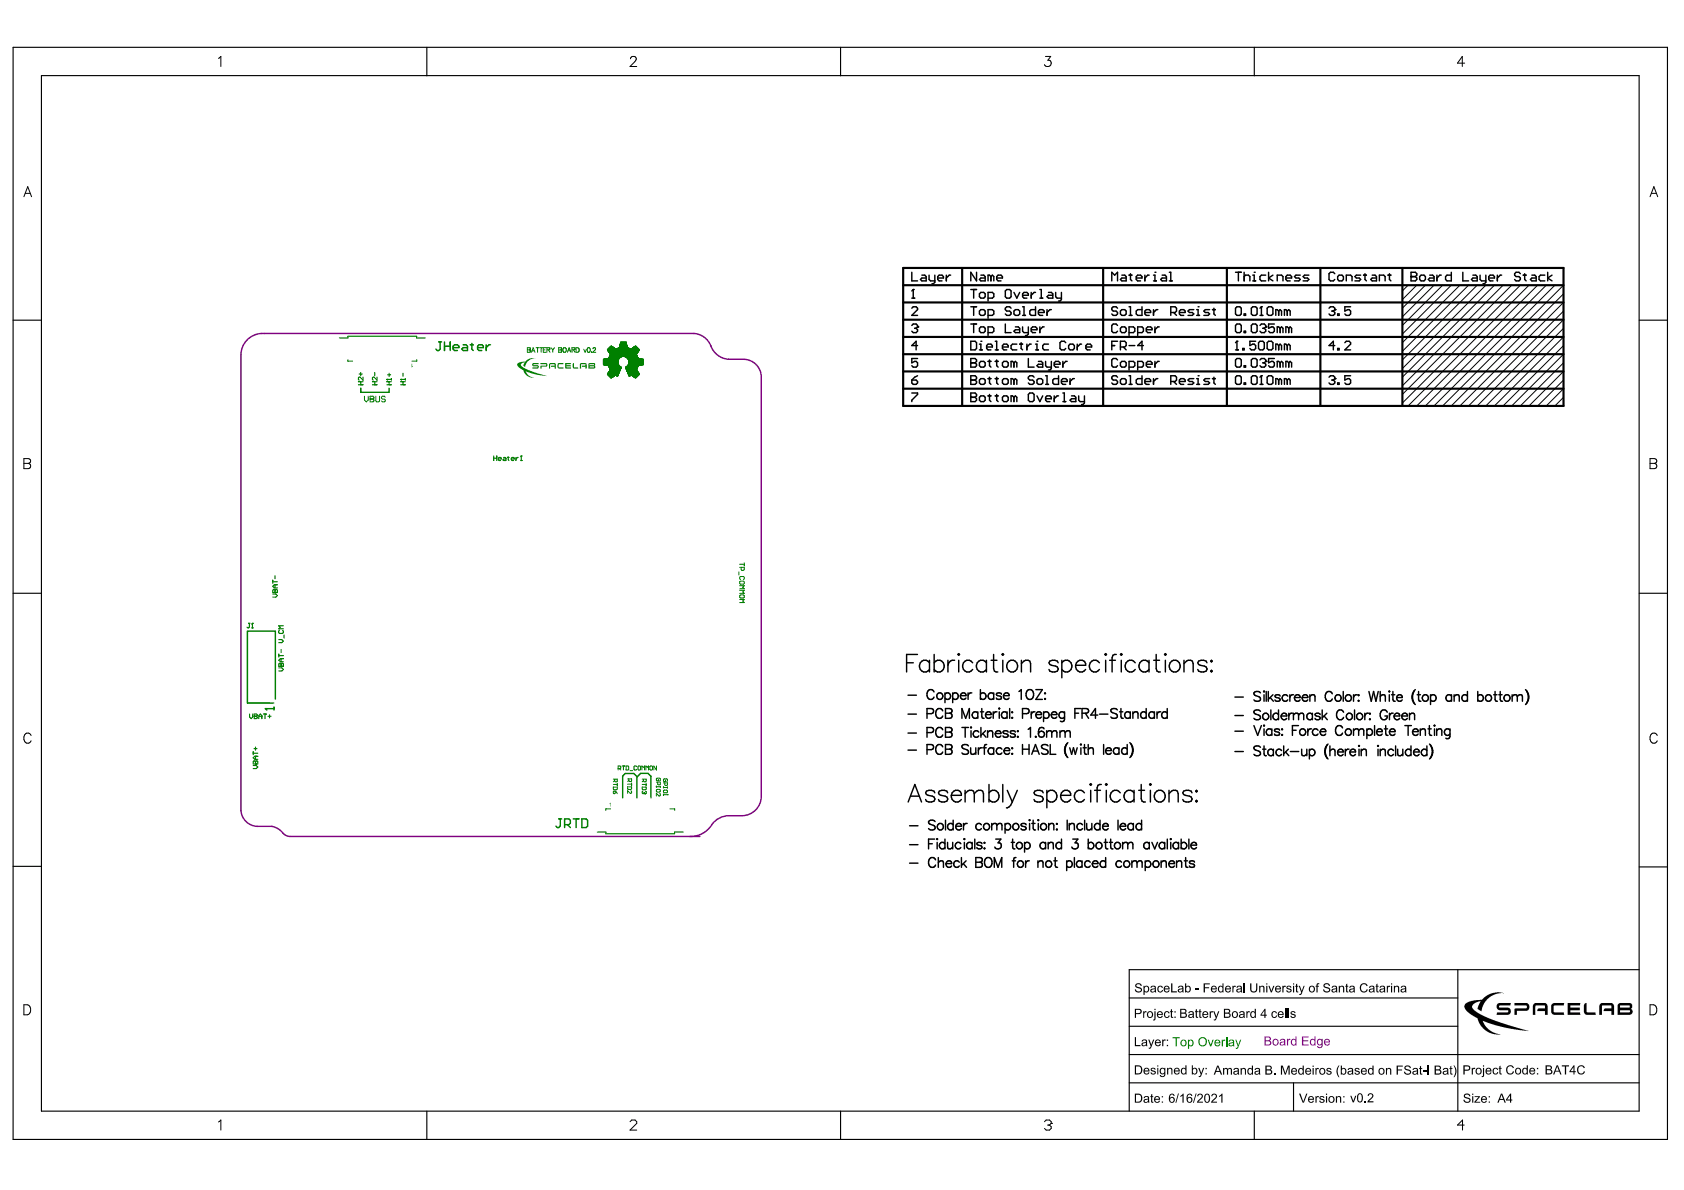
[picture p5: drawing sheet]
<svg xmlns="http://www.w3.org/2000/svg" width="297mm" height="210mm" viewBox="0 0 297 210" stroke-linecap="round" stroke-linejoin="round" font-family="sans-serif">
<g fill="#000">
<path d="M200.3 173.6l.2-.1 .5-.1 .3 .2 .1 .3-.2-.1a.39 .39 0 0 0-.4-.2 .39 .39 0 0 0-.4 .3l.9 .4 .1 .4-.1 .2-.5 .2-.5-.3-.1-.3h.2v.2l.3 .2h.4l.1-.2-.1-.3-.8-.3zM201.6 178.4h.2v.2l.2-.2h.3l-.1 .2-.3 .1-.1 .8h-.2zM204.3 174l.2-.1a.44 .44 0 0 1 .6 .3l-.2 .1-.1-.2-.3-.1-.2 .5a.31 .31 0 0 0 .3 .4 .31 .31 0 0 0 .3-.3h.2l-.1 .4-.3 .1-.4-.1-.2-.4zM205.5 178.5l.4-.1 .3 .2 .1 .1-.2 .1-.1-.2-.3-.1-.2 .4 .1 .4 .1 .1 .3-.1 .1-.2h.2l-.2 .4-.3 .1-.4-.2-.1-.5zM206.5 178.1l.2-.1v.4h.2v.1h-.2v.8l.2 .1 .1 .1h-.4l-.1-.1v-.9h-.1v-.1h.1zM206.6 173.5h.2v1.4h.8v.2h-1zM210.9 178.1l.2-.1v.4h.2v.1h-.2v.8l.2 .1v.1l-.4-.1v-.9h-.1zM210.8 174.4h.6v.2h-.6zM211.5 178.1l.2-.1v.4h.2v.1h-.2v.8l.2 .1 .1 .1-.5-.1v-.9h-.1v-.1h.1zM212.3 173.5h1.1v.1h-.9v.5h.8v.2h-.8v.8h-.2zM213.4 178.4h.2v.2l.1-.2h.3l-.1 .2h-.2l-.1 .1v.8h-.2zM214 178.4h.2l.3 .9 .4-.9h.2l-.6 1.4-.2 .2h-.2v-.2h.2l.1-.3z"/>
<path d="M217.4 173.9h.2v.2l.1-.2h.3l-.1 .2h-.2l-.1 .1v.9h-.2zM219.4 173.5h.2v1.6h-.2zM219.8 178.4h.2v.2l.2-.2h.3l-.1 .2h-.2l-.2 .1v.8h-.2zM220.5 173.5h.2v1.1l.3 .3 .5-.1 .1-1.3h.2v1l-.2 .5-.5 .1-.5-.2-.1-.4zM222.1 173.9h.2v.1l.3-.1 .4 .1v1.1h-.2v-.9l-.1-.2-.4 .2v.9h-.2zM223.7 173.9h.2l.4 .9 .3-.9h.2l-.5 1.2h-.1zM224.4 178.5l.2-.1a.48 .48 0 0 1 .7 .3l-.2 .1-.3-.3-.3 .2v.6l.3 .1 .3-.3h.2l-.2 .4-.4 .1-.3-.2-.1-.3zM226.2 173.9h.2v.2l.1-.2h.3v.2h-.3l-.1 .1v.9h-.2zM226.7 177.9h.2v1.6h-.2zM227.2 177.9h.2v1.6h-.2zM226.9 174l.6-.1 .2 .1 .1 .2h-.2l-.2-.2a.19 .19 0 0 0-.3 .2 .19 .19 0 0 0 .3 .1l.4 .3-.1 .4-.4 .1-.4-.3 .2-.1 .1 .2h.3a.16 .16 0 0 0 .1-.2 .16 .16 0 0 0-.2-.1l-.5-.3zM227.7 178.5l.5-.1 .3 .3h-.2l-.3-.2a.19 .19 0 0 0-.2 .2 .19 .19 0 0 0 .3 .1l.4 .2 .1 .3-.5 .3a.44 .44 0 0 1-.5-.4h.2l.1 .2h.2a.19 .19 0 0 0 .2-.3 .19 .19 0 0 0-.3-.1l-.4-.2z"/>
<path d="M228.6 173.6l.2-.1v.4h.2v.1h-.2v.9h.2v.2h-.2l-.2-.2v-.9h-.1v-.1h.1zM229.1 173.9h.2l.3 .9 .3-.9h.2l-.5 1.4-.2 .2h-.2v-.2h.2l.1-.2zM232.3 173.5l.4-.1v.2l-.3 .1v.2h.2v.1h-.2v1.1h-.2v-1.1h-.1zM233.5 173.6l.2-.1 .5-.1 .4 .4-.2 .1a.39 .39 0 0 0-.4-.3 .39 .39 0 0 0-.4 .3l.9 .4 .1 .4-.1 .2-.5 .2-.5-.3-.1-.3h.2v.2l.3 .2h.4l.1-.2-.1-.3-.8-.3zM236.1 173.9h.2v.1l.3-.1 .4 .1 .1 1.1h-.2v-.9l-.1-.2-.4 .1-.1 1h-.2zM237.4 173.6l.2-.1v.4h.2v.1h-.2v.9h.2v.2h-.2l-.2-.2v-.9h-.1v-.1h.1zM240.1 173.6l.5-.2 .6 .3v.2h-.2l-.2-.2-.3-.1-.4 .5v.5l.3 .3h.3l.4-.4h.2l-.3 .5-.5 .1-.5-.3-.2-.7zM242.8 173.6l.2-.1v.4h.2v.1h-.2v.8l.2 .1v.2l-.4-.1v-1h-.2zM244.6 173.9h.2v.2l.1-.2h.3v.2l-.4 .1v.9h-.2zM245.9 173.9h.1v.1l.3-.1 .4 .1 .1 1.1h-.2v-.9l-.2-.2a.32 .32 0 0 0-.4 .4v.7h-.1zM258.4 177.1l1.2-.6 1.8-.2 .9-.8 .9-.3 .8-.2 1.3 .2-1.4 .1-1.1 .6-1 1-.4 .9-.1 .6-.7-.4 .3-.9 .3-.5-1.1 .3-.4 .4v.4l.8 .9 2.2 1.1 3.4 1.2 3.5 1-4.3-.7-2.1-.5-1.6-.6 .2 .7 .8 .8 .9 .6 1.2 .3-1.2-.1-1.1-.4-.8-.6-.6-.8-.3-.7a.48 .48 0 0 0-.5-.5l-1.6-1.2-.3-.6zM264.1 177.1l.3-.2h2.1l-.1 .4h-1.9l-.1 .1 .1 .3 1.8 .1 .2 .5-.1 .5-.4 .2h-2l.1-.4 1.9-.1v-.3l-1.8-.1-.2-.3z"/>
<path d="M267.1 176.9h2.3l.4 .4-.1 .7-.3 .3h-1.8v.7h-.5l.1-1.1h2l.1-.1-.1-.5h-2.1zM270.5 177.1l.3-.2 1.9 .1 .3 .4v1.6h-.5v-.7h-1.4l.3-.4h1.1v-.6h-1.6l-.1 .2v1.5h-.4v-1.6zM273.7 177.2l.3-.3h1.9v.4l-1.9 .1 .1 1.1 1.8 .1v.4l-2.1-.1-.2-.3zM276.5 176.9h2.3l-.1 .4h-1.7v.4h1.7v.5h-1.7v.4h1.7l.1 .4h-2.3zM279.5 177.1l.4-.2v1.6l1.5 .1 .1 .4h-1.8l-.3-.5zM282.2 177.1l.3-.2 1.9 .1 .3 .4v1.6h-.5v-.7h-1.3l.2-.4h1.1v-.6h-1.6v1.7h-.5v-1.6zM200.2 182.9h.2v1.4h.8v.2h-1zM202.5 183.4h.2l.4 .9 .3-.9h.2l-.5 1.4-.2 .2h-.3v-.2h.2l.2-.3zM203 193.1l.2-.1v.4h.2v.1h-.2v.8h.2v.2l-.4-.1v-.9h-.1v-.1h.1zM203 188.5l.6-.2 .2 .2 .1 .1-.2 .1-.2-.2-.4 .1 .1 .2 .7 .3-.1 .3-.3 .1a.44 .44 0 0 1-.6-.3h.2l.2 .2a.22 .22 0 0 0 .4-.2 .22 .22 0 0 0-.4-.2l-.3-.2zM205 183.4h.2v.1l.2-.2 .2 .1v.2l-.2-.1-.2 .2v.8h-.2zM205.9 188.4h.1v.1l.3-.2 .4 .2 .1 1h-.2v-.9l-.2-.1-.3 .2v.8h-.2z"/>
<path d="M207.8 192.9h.1l-.4 1.6h-.2zM208.2 193.3l.6-.4v1.6h-.2v-1.2l-.4 .2zM210.9 192.9h.2l-.5 1.6h-.2zM211.3 193l.5-.1 .3 .2 .1 .2-.1 .4-.7 .6h.8v.2h-1.1l.1-.3 .7-.6 .1-.3-.2-.2a.3 .3 0 0 0-.4 .3h-.2zM211.3 188.4h.3l.3 .9 .3-.9h.2l-.5 1.4-.3 .2h-.2v-.2h.2l.2-.3zM213.8 193l.5-.1 .3 .2v.4l-.7 .8h.8v.2h-1.1l.1-.3 .7-.6 .1-.3-.2-.2a.3 .3 0 0 0-.4 .3h-.2zM215 193.3l.6-.4v1.6h-.2v-1.2l-.3 .2zM215.7 188.4h.2v.2l.3-.2h.2l.2 .2 .1-.1a.37 .37 0 0 1 .4-.1 .37 .37 0 0 1 .2 .3v.9h-.2v-.9l-.1-.2-.3 .1-.1 1h-.2v-.8a.26 .26 0 0 0-.3-.2 .26 .26 0 0 0-.2 .3v.7h-.2zM218.8 188.4h.2v.2l.3-.2 .4 .1 .1 1.1h-.2v-.8l-.2-.3-.3 .1-.1 1h-.2zM224.7 189.3h.3v.3h-.3zM225.9 188h.4l.4 1.3 .5-1.3h.3v1.6h-.2v-1.4l-.5 1.4h-.2l-.5-1.4v1.4h-.2zM229.1 192.9h.3l.5 1.4 .5-1.4h.2l-.6 1.6h-.2z"/>
<path d="M232 193.4h.2v.1l.2-.2 .3 .1-.1 .2h-.3l-.1 .9h-.2zM232 188.4h.2v.2l.2-.2h.2v.2l-.3 .1-.1 .9h-.2zM232.8 193.5l.5-.2 .2 .1 .1 .2-.5-.1a.18 .18 0 0 0-.2 .2 .18 .18 0 0 0 .3 .1l.4 .2v.3l-.2 .2h-.4l-.3-.3 .2-.1 .1 .2 .3 .1 .2-.3-.7-.2zM234 188.5l.5-.1 .2 .1 .1 .2h-.1l-.3-.2a.2 .2 0 0 0-.2 .2 .2 .2 0 0 0 .3 .2l.4 .2-.1 .4-.5 .1-.4-.3 .2-.1 .1 .2h.3a.2 .2 0 0 0 .2-.3 .2 .2 0 0 0-.3-.1l-.4-.2zM235.6 193.4h.2v.1l.2-.2 .5 .1 .1 1.1h-.2v-.8l-.2-.2-.3 .1-.1 .9h-.2zM236.1 187.9h.2l-.3 .5-.1 .7 .4 .9h-.2l-.1-.2-.3-.7 .1-.6zM238.2 193.3h.2l.3 .9 .3-.9h.2l-.4 1.1h-.2zM239 188.5l.5-.1 .2 .1 .1 .2h-.2l-.2-.2a.2 .2 0 0 0-.3 .2 .2 .2 0 0 0 .3 .2l.4 .2-.1 .4-.4 .1-.4-.3 .2-.1 .2 .2h.3a.23 .23 0 0 0 0-.3 .23 .23 0 0 0-.3-.1l-.3-.2zM240.7 194.2h.2v.2h-.2zM241.3 193.1l.4-.3 .5 .2 .1 .2-.1 .3-.7 .7h.8v.2h-1.1l.2-.4 .6-.6a.31 .31 0 0 0-.2-.4 .31 .31 0 0 0-.4 .3h-.2zM244.5 188.4h.1v.2l.3-.2 .4 .1 .1 1.1h-.2v-.9l-.1-.2-.4 .2-.1 .9h-.1zM246.3 188h1.1v.1h-.8v.5h.7v.2h-.7v.8h-.3z"/>
<path d="M247.8 188.1l.2-.1 .4-.1 .4 .3 .1 .2h-.2l-.1-.2-.3-.1a.27 .27 0 0 0-.4 .3 .27 .27 0 0 0 .4 .2l.6 .3v.3l-.4 .4-.6-.1-.3-.5h.2l.1 .3 .2 .1h.5l.1-.4-.8-.3-.2-.2zM250.5 188.1l.2-.1v.4h.2v.1h-.2v.9h.2v.2l-.4-.1v-1h-.2v-.1h.2zM251 188.9h.6v.2h-.6zM251.9 188h.2v1.6h-.2zM255.8 188.1l.2-.1v.4h.2v.1h-.2v.8l.2 .3-.4-.2v-.9h-.1v-.1h.1zM256.4 187.9l.2 .2 .3 .7-.1 .8-.3 .4h-.1l.3-.8v-.4zM258.3 193l.4-.1h.4l.3 .5h-.3a.36 .36 0 0 0-.4-.4 .36 .36 0 0 0-.3 .4l.9 .4 .1 .4-.2 .2-.6 .1-.4-.2-.1-.3h.2l.2 .3h.2l.5-.1-.1-.3-.8-.4zM259.6 188.4h.2v.1l.1-.2 .3 .1v.2l-.3-.1-.1 .2v.8h-.2zM260.1 193.4h.9l-.7 .9h.8v.2h-1v-.2l.7-.8h-.7zM263.4 188.5l.2-.1a.5 .5 0 0 1 .7 .3h-.2l-.3-.2-.3 .3v.4l.2 .2h.2l.2-.3 .2 .1a.55 .55 0 0 1-.8 .2 .55 .55 0 0 1-.1-.8zM264.5 188.1l.2-.1v.4h.2v.1h-.2v.8l.2 .1v.1l-.4-.1v-.9h-.2zM265.8 188.2l.3-.3h.5l.3 .2 .1 .3h-.2v-.1a.56 .56 0 0 0-.8-.1 .56 .56 0 0 0-.1 .8 .48 .48 0 0 0 .5 .4 .48 .48 0 0 0 .5-.5l.2 .1-.2 .4-.6 .1a.86 .86 0 0 1-.5-1.3z"/>
<path d="M275.5 187.9h1.3v.2h-.6v1.4h-.2v-1.4h-.5zM278.3 188.2l.3-.2 .4-.1 .3 .1 .2 .4h-.2l-.1-.3h-.3a.62 .62 0 0 0-.5 .7 .62 .62 0 0 0 .7 .5l.3-.4 .2 .1-.2 .4-.3 .1h-.4l-.3-.2-.2-.4z"/>
<path d="M200.4 178.1v.6h.4a.3 .3 0 0 0 .4-.3 .3 .3 0 0 0-.4-.3zM200.2 177.9l.9 .1 .3 .3-.2 .5-.8 .1v.6h-.2z"/>
<path d="M201.7 173.9h.2v.1l.2-.1h.3l.2 .1 .1 .3v.4l-.2 .3-.3 .1-.3-.2v.6h-.2zM202 174.1l-.1 .4a.33 .33 0 0 0 .4 .4 .33 .33 0 0 0 .2-.5 .31 .31 0 0 0-.1-.3 .31 .31 0 0 0-.4 0z"/>
<path d="M202.6 178.6l-.1 .5 .1 .2h.5l.1-.4a.35 .35 0 0 0-.2-.3 .35 .35 0 0 0-.4 0zM202.3 178.9a.58 .58 0 0 1 1.1 0 .58 .58 0 0 1-1.1 0z"/>
<path d="M203.1 174.6v.3h.2l.4-.1a.16 .16 0 0 0 0-.3 .16 .16 0 0 0-.2 0zM203 174l.3-.1 .6 .1 .1 1.1h-.2l-.1-.2-.3 .2a.38 .38 0 0 1-.5-.4 .38 .38 0 0 1 .6-.3v-.1a.19 .19 0 0 0 .2-.2 .21 .21 0 0 0-.4-.1l-.2 .2h-.2z"/>
<path d="M203.6 177.9h.2v.3h-.2zM203.6 178.4h.2v1.2a.32 .32 0 0 1-.1 .3 .32 .32 0 0 1-.3 .1l.2-.3z"/>
<path d="M204.3 178.6v.3h.6l-.2-.4zM204.2 178.5l.5-.1 .3 .2 .1 .2v.2h-.8a.34 .34 0 0 0 .2 .4 .34 .34 0 0 0 .4-.2h.2l-.2 .3h-.6l-.2-.4z"/>
<path d="M205.5 174.2v.1h.6l-.3-.3zM205.4 174l.3-.1h.3l.3 .4v.2h-.8a.34 .34 0 0 0 .2 .4 .34 .34 0 0 0 .4-.2h.2l-.3 .3h-.5l-.2-.4z"/>
<path d="M207.2 178.4h.2v.2h-.2zM207.2 179.3h.2v.2h-.2z"/>
<path d="M208 174.6v.3h.3l.2-.1 .1-.3zM207.9 174l.5-.1 .3 .1 .1 1.1h-.2v-.2l-.3 .2a.39 .39 0 0 1-.6-.4 .39 .39 0 0 1 .6-.3l.3-.1-.1-.2-.3-.1-.2 .2h-.2z"/>
<path d="M208.4 178.1v.5l.7-.1-.1-.3zM208.4 178.8v.5h.6l.1-.1v-.3zM208.2 177.9h.8l.2 .2 .1 .4-.2 .2 .3 .3-.2 .4-1 .1z"/>
<path d="M209.3 174.2v.5a.4 .4 0 0 0 .6-.1 .4 .4 0 0 0-.3-.6zM209 173.5h.2v.5l.4-.1 .4 .3v.6l-.3 .3h-.2l-.3-.2v.2h-.2z"/>
<path d="M209.8 179.1v.3h.3l.3-.2v-.2zM209.7 178.5l.6-.1 .3 .2v.9h-.2v-.1l-.4 .2a.38 .38 0 0 1-.4-.5 .38 .38 0 0 1 .6-.2 .2 .2 0 0 0 .1-.3 .2 .2 0 0 0-.3-.1l-.2 .2h-.2z"/>
<path d="M212.4 178.6l-.1 .3h.6l-.2-.4zM212.2 178.5l.3-.1h.3l.3 .2v.4h-.8a.34 .34 0 0 0 .2 .4 .34 .34 0 0 0 .4-.2h.2a.58 .58 0 0 1-.9 .2 .58 .58 0 0 1 0-.9z"/>
<path d="M213.9 174.1l-.1 .2h.6l-.2-.3zM213.7 174l.5-.1 .3 .1 .1 .3v.2h-.8a.34 .34 0 0 0 .2 .4 .34 .34 0 0 0 .4-.2h.2l-.2 .3-.3 .1-.3-.1-.2-.4z"/>
<path d="M215 174l.4-.1 .2 .1v-.5h.2v1.6h-.2v-.2l-.3 .2-.4-.3-.1-.5zM215.1 174.2l-.1 .4 .3 .3h.2l.1-.5a.31 .31 0 0 0-.2-.4 .31 .31 0 0 0-.3 .2z"/>
<path d="M216.1 178.1v.5l.7-.1-.1-.3zM216.1 178.8v.5h.6l.2-.1-.1-.3zM215.9 177.9h.7a.39 .39 0 0 1 .4 .3 .39 .39 0 0 1-.2 .5l.3 .3-.2 .4-1 .1z"/>
<path d="M216.3 174.1v.2h.6l-.2-.3zM216.2 174l.5-.1 .3 .1 .1 .3v.2h-.8a.34 .34 0 0 0 .2 .4 .34 .34 0 0 0 .4-.2h.2l-.2 .3-.4 .1-.2-.1-.2-.4z"/>
<path d="M217.6 178.6l-.1 .5 .1 .2 .4 .1 .2-.5a.35 .35 0 0 0-.2-.3 .35 .35 0 0 0-.4 0zM217.2 178.9a.6 .6 0 0 1 1.2 0 .6 .6 0 0 1-1.2 0z"/>
<path d="M218.3 174.6v.1a.29 .29 0 0 0 .4 .2 .29 .29 0 0 0 .1-.4zM218.1 174l.2-.1h.5l.3 .2v1h-.2v-.2l-.5 .2a.38 .38 0 0 1-.3-.5 .38 .38 0 0 1 .6-.2 .2 .2 0 0 0 .1-.3 .2 .2 0 0 0-.3-.1l-.2 .2h-.2z"/>
<path d="M218.8 179.1v.3h.3l.2-.2v-.2zM218.6 178.5l.6-.1 .3 .2 .1 .9h-.2l-.1-.1-.4 .2a.38 .38 0 0 1-.3-.5 .38 .38 0 0 1 .5-.2l.2-.1v-.2l-.4-.1-.1 .2h-.2z"/>
<path d="M220.6 178.6l.3-.2 .4 .1v-.6h.2v1.6h-.2v-.1l-.2 .2-.4-.2-.2-.4zM220.8 178.6l-.1 .4 .1 .3h.4l.1-.4a.32 .32 0 0 0-.1-.3 .32 .32 0 0 0-.4 0z"/>
<path d="M223 178.2l-.5 .8h.5zM223.1 177.9h.1v1.1h.3v.2h-.3v.3h-.2v-.3h-.7v-.2z"/>
<path d="M223.3 173.5h.3v.2h-.3zM223.3 173.9h.3v1.2h-.3z"/>
<path d="M225.2 174.2l-.1 .1h.7l-.3-.3zM225.1 174l.2-.1h.3l.4 .5v.1h-.9a.34 .34 0 0 0 .3 .4 .34 .34 0 0 0 .4-.2h.2l-.3 .3h-.6l-.2-.4z"/>
<path d="M225.7 178.6l-.1 .3h.6l-.2-.4zM225.5 178.6l.5-.2 .2 .1 .2 .3v.2l-.8 .1a.32 .32 0 0 0 .3 .3 .32 .32 0 0 0 .3-.2h.2l-.2 .3-.4 .1-.3-.2-.1-.3z"/>
<path d="M228.1 173.5h.2v.2h-.2zM228.1 173.9h.2v1.2h-.2z"/>
<path d="M231.1 174.1v.5l.2 .3 .4-.1v-.4a.33 .33 0 0 0-.2-.3 .33 .33 0 0 0-.4 0zM230.8 174.5a.6 .6 0 0 1 1.2 0 .6 .6 0 0 1-1.2 0z"/>
<path d="M235.1 174.6v.3h.3l.2-.1 .1-.3zM235 174l.6-.1 .2 .2 .1 1h-.2v-.2l-.3 .2a.38 .38 0 0 1-.5-.4 .38 .38 0 0 1 .5-.3l.3-.1-.1-.2-.3-.1-.2 .2h-.2z"/>
<path d="M238.2 174.6v.1a.29 .29 0 0 0 .4 .2 .29 .29 0 0 0 .1-.4zM238 174l.4-.1h.5l.1 1.2h-.2v-.2l-.4 .2-.4-.1v-.5l.4-.1a.22 .22 0 0 0 .3-.1 .22 .22 0 0 0 0-.3 .22 .22 0 0 0-.3 0l-.2 .2h-.2z"/>
<path d="M241.7 174.7l.1 .2 .4-.1a.2 .2 0 0 0 0-.3 .2 .2 0 0 0-.3 0zM241.5 174l.2-.1h.5l.2 .2 .1 1h-.2l-.1-.2-.4 .2a.38 .38 0 0 1-.3-.5 .38 .38 0 0 1 .5-.2 .21 .21 0 0 0 .2-.3 .21 .21 0 0 0-.4-.1l-.1 .2h-.2z"/>
<path d="M243.5 174.6l.1 .3h.3l.2-.1v-.3zM243.5 174l.5-.1 .3 .3 .1 .9h-.2l-.1-.2-.4 .2a.38 .38 0 0 1-.4-.5 .38 .38 0 0 1 .6-.2l.2-.1-.1-.2-.2-.1-.3 .2h-.2z"/>
<path d="M245.4 173.5h.2v.2h-.2zM245.4 173.9h.2v1.2h-.2z"/>
<path d="M247.3 174.6v.3h.3l.2-.1v-.3zM247.2 174l.5-.1 .3 .2 .1 1h-.2l-.1-.2-.4 .2a.38 .38 0 0 1-.3-.5 .38 .38 0 0 1 .5-.2l.2-.1v-.2l-.3-.1-.2 .2h-.2z"/>
<path d="M285.4 177.1l.3-.2 1.9 .1a.61 .61 0 0 1 .1 1l.2 .1 .1 .4-.3 .5h-2.4zM285.8 177.3v.4h1.7l-.1-.4zM285.8 178.2v.4h1.6l.1-.1v-.3z"/>
<path d="M200.4 188.1v1.2l.7-.1 .2-.6a.45 .45 0 0 0-.6-.5zM200.2 187.9h.8l.3 .3 .2 .7-.3 .5-1 .1z"/>
<path d="M200.4 193.1v1.2l.7-.1 .2-.6a.45 .45 0 0 0-.6-.5zM200.2 192.9h.8l.3 .2 .2 .8-.3 .5-1 .1z"/>
<path d="M201.5 184.2l.2 .2 .4-.1a.2 .2 0 0 0 0-.3 .2 .2 0 0 0-.3 0zM201.4 183.5l.2-.1 .5-.1 .2 .3 .1 .9h-.2l-.1-.1-.4 .2a.38 .38 0 0 1-.3-.5 .38 .38 0 0 1 .5-.2 .22 .22 0 0 0 .2-.4 .21 .21 0 0 0-.4 0l-.2 .2h-.1z"/>
<path d="M202 188.6l-.1 .2h.7l-.2-.3zM201.8 188.5l.3-.2 .3 .1 .4 .4v.2h-.9a.34 .34 0 0 0 .3 .4 .34 .34 0 0 0 .4-.2h.2l-.3 .3-.3 .1-.4-.2-.1-.3z"/>
<path d="M202 194.1a.29 .29 0 0 0 .3 .3 .29 .29 0 0 0 .2-.4zM201.8 193.5l.3-.2 .6 .2 .1 1-.3-.1-.3 .1a.37 .37 0 0 1-.5-.3 .37 .37 0 0 1 .5-.4h.3l-.1-.3h-.3l-.2 .2h-.2z"/>
<path d="M203.9 193.6l-.1 .2h.6l-.2-.3zM203.7 193.5l.3-.2 .5 .2 .1 .5h-.8l.2 .4 .3-.1 .1-.2 .2 .1-.2 .2-.4 .1-.3-.2-.1-.4z"/>
<path d="M204 183.6l-.1 .2h.7l-.3-.3zM203.9 183.5l.2-.2 .3 .1 .4 .5v.1h-.9a.34 .34 0 0 0 .3 .4 .34 .34 0 0 0 .4-.2h.2l-.3 .3h-.6l-.2-.4z"/>
<path d="M204.1 187.9h.2v.2h-.2zM204.1 188.4h.2v1.1h-.2z"/>
<path d="M204.8 188.6l-.1 .4a.35 .35 0 0 0 .5 .3 .35 .35 0 0 0 .2-.6 .29 .29 0 0 0-.3-.2 .29 .29 0 0 0-.3 .1zM204.7 188.5l.4-.2 .3 .2v-.1h.2v1.2l-.3 .4a.48 .48 0 0 1-.7-.4l.5 .2 .2-.1 .1-.2v-.1l-.4 .1-.3-.1-.2-.6z"/>
<path d="M204.9 193.4h.2v.2h-.2zM204.9 194.3h.2v.2h-.2z"/>
<path d="M205.8 183.4h.2v.2h-.2zM205.8 184.3h.2v.2h-.2z"/>
<path d="M206.3 193.1l.4-.2a.43 .43 0 0 1 .5 .4h-.2a.36 .36 0 0 0-.5-.2 .36 .36 0 0 0-.1 .5l.4-.1 .3 .2 .1 .3-.2 .4-.4 .1-.3-.2-.1-.7zM206.4 194a.35 .35 0 0 0 .7 0 .35 .35 0 0 0-.7 0z"/>
<path d="M207.3 188.6v.2h.6l-.2-.3zM207.2 188.5l.5-.2 .4 .4v.3h-.8a.33 .33 0 0 0 .2 .4 .33 .33 0 0 0 .4-.2h.2l-.3 .3-.2 .1-.4-.2-.1-.3z"/>
<path d="M208.4 188.5l.5-.2 .2 .2v-.6h.2v1.6h-.2v-.1l-.3 .2-.4-.2-.1-.5zM208.6 188.6l-.1 .4a.34 .34 0 0 0 .5 .3 .34 .34 0 0 0 .1-.6 .28 .28 0 0 0-.3-.2 .28 .28 0 0 0-.2 .1z"/>
<path d="M209.4 193.1l.6-.2 .3 .3-.2 .1-.3-.2-.3 .3v.3l.4-.2 .4 .2v.4l-.3 .4h-.4l-.2-.3-.1-.7zM209.5 194a.35 .35 0 0 0 .7 0 .35 .35 0 0 0-.7 0z"/>
<path d="M210.5 188.6l-.1 .6 .2 .2 .3-.1 .1-.4a.31 .31 0 0 0-.1-.4 .31 .31 0 0 0-.4 .1zM210.2 187.9h.2v.6l.5-.2 .3 .3v.6l-.3 .3-.5-.1v.1h-.2z"/>
<path d="M212.6 188.4h.3v.2h-.3zM212.6 189.3h.3v.2h-.3z"/>
<path d="M212.7 193.2l-.1 .9 .4 .3 .2-.4v-.7l-.3-.2zM212.6 193l.4-.1 .3 .2 .2 .5-.2 .7a.53 .53 0 0 1-.6 .2 .53 .53 0 0 1-.3-.7z"/>
<path d="M214.8 188.1l-.3 .8h.6zM214.7 188h.2l.7 1.6h-.2l-.2-.5h-.7l-.2 .5h-.2z"/>
<path d="M217.7 189.2l.2 .2 .4-.1a.19 .19 0 0 0 0-.3 .19 .19 0 0 0-.3 0zM217.6 188.5l.6-.1 .3 .2 .1 1h-.2l-.1-.2-.3 .2a.38 .38 0 0 1-.4-.5 .38 .38 0 0 1 .5-.2 .21 .21 0 0 0 .2-.3 .21 .21 0 0 0-.4-.1l-.1 .2h-.2z"/>
<path d="M220.1 188.6l.3-.2 .4 .1v-.5h.2v1.6h-.2v-.2l-.2 .2-.4-.2-.2-.4zM220.3 188.6l-.1 .4a.33 .33 0 0 0 .4 .4 .33 .33 0 0 0 .2-.5 .32 .32 0 0 0-.1-.3 .32 .32 0 0 0-.4 0z"/>
<path d="M221.5 189.2l.1 .2 .4-.1a.19 .19 0 0 0 .1-.3 .19 .19 0 0 0-.3 0zM221.3 188.5l.6-.1 .4 .2v1h-.2v-.2l-.4 .2a.38 .38 0 0 1-.4-.5 .38 .38 0 0 1 .6-.2 .21 .21 0 0 0 .1-.3 .21 .21 0 0 0-.3-.1l-.2 .2h-.2z"/>
<path d="M223.4 188.1v.5l.7-.1-.1-.3zM223.4 188.8v.6l.8-.1-.1-.5zM223.2 188h.9l.2 .2v.3a.17 .17 0 0 0-.1 .2 .17 .17 0 0 0 .1 .1l.1 .4-.1 .3-1.1 .1z"/>
<path d="M228 188.6l-.1 .3h.7l-.2-.4zM227.9 188.5l.3-.1h.3l.2 .2 .1 .4h-.9a.34 .34 0 0 0 .3 .4 .34 .34 0 0 0 .4-.2l.2 .1a.58 .58 0 0 1-.9 .1 .58 .58 0 0 1 0-.9z"/>
<path d="M229.1 188.6l.2-.2 .5 .1v-.5h.2v1.6h-.2v-.2l-.3 .2-.4-.2-.1-.4zM229.2 188.6v.4l.2 .4 .3-.1 .1-.4a.32 .32 0 0 0-.2-.3 .32 .32 0 0 0-.4 0z"/>
<path d="M230.5 188.6l-.1 .3h.7l-.2-.4zM230.4 188.5l.3-.1h.3l.2 .2 .1 .4h-.9a.34 .34 0 0 0 .3 .4 .34 .34 0 0 0 .4-.2l.1 .1a.58 .58 0 0 1-.8 .1 .58 .58 0 0 1 0-.9z"/>
<path d="M231 193.6l-.1 .2h.7l-.2-.3zM230.8 193.5l.6-.2 .4 .4v.3h-.9l.2 .3a.3 .3 0 0 0 .5-.2l.2 .1-.3 .3-.6-.1-.2-.4z"/>
<path d="M231.5 188h.2v.2h-.2zM231.5 188.4h.2v1.2h-.2z"/>
<path d="M233 188.6l-.1 .5 .1 .3h.5l.1-.5a.35 .35 0 0 0-.5-.3zM232.7 188.9a.58 .58 0 0 1 1.1 0 .58 .58 0 0 1-1.1 0z"/>
<path d="M233.9 192.9h.2v.2h-.2zM233.9 193.4h.2v1.1h-.2z"/>
<path d="M234.6 193.6l-.1 .3a.38 .38 0 0 0 .5 .4 .38 .38 0 0 0 .2-.6 .33 .33 0 0 0-.6-.1zM234.3 193.9a.6 .6 0 0 1 1.2 0 .6 .6 0 0 1-1.2 0z"/>
<path d="M236.8 188.6l-.1 .2a.38 .38 0 0 0 0 .5 .38 .38 0 0 0 .6 0 .38 .38 0 0 0 0-.5l-.3-.3zM236.5 188h.2v.5l.4-.1 .3 .2 .1 .5-.3 .4-.2 .1-.3-.2v.2h-.2z"/>
<path d="M236.9 193.4h.3v.2h-.3zM236.9 194.3h.3v.2h-.3z"/>
<path d="M237.9 189.2v.2h.4l.2-.2v-.2zM237.8 188.5l.6-.1h.2l.1 .2v1h-.2v-.2l-.4 .2a.38 .38 0 0 1-.4-.5 .38 .38 0 0 1 .6-.2 .2 .2 0 0 0 .1-.3 .2 .2 0 0 0-.3-.1l-.2 .2h-.2z"/>
<path d="M239.6 193.1v.9v.2l.4 .1 .2-.3v-.8l-.3-.2zM239.5 193l.2-.1h.3l.4 .3v.9l-.3 .3h-.5l-.2-.2v-.8z"/>
<path d="M240.3 188.6v.3h.6l-.2-.4zM240.2 188.5l.3-.1h.3l.2 .2 .1 .4h-.9a.34 .34 0 0 0 .3 .4 .34 .34 0 0 0 .4-.2l.2 .1a.58 .58 0 0 1-.9 .1 .58 .58 0 0 1 0-.9z"/>
<path d="M241.4 188.6l.3-.2 .4 .1v-.5h.2v1.6h-.2v-.2l-.2 .2-.5-.2-.1-.4zM241.5 188.6v.4l.2 .4 .3-.1 .1-.4a.32 .32 0 0 0-.2-.3 .32 .32 0 0 0-.4 0z"/>
<path d="M243.4 188.7v.4l.2 .3 .4-.1v-.4a.34 .34 0 0 0-.2-.3 .34 .34 0 0 0-.4 .1zM243.1 188.9a.6 .6 0 0 1 1.2 0 .6 .6 0 0 1-1.2 0z"/>
<path d="M249.3 189.2l.2 .2 .4-.1a.19 .19 0 0 0 0-.3 .19 .19 0 0 0-.3 0zM249.2 188.5l.6-.1 .3 .2 .1 1h-.2l-.1-.2-.4 .2a.38 .38 0 0 1-.3-.5 .38 .38 0 0 1 .5-.2l.2-.1v-.2l-.4-.1-.2 .2h-.2z"/>
<path d="M253.3 188.1v.5h.5l.2-.1-.1-.3zM253.3 188.8v.6h.6l.1-.2-.1-.3zM253 188h1l.2 .2v.3a.18 .18 0 0 0-.2 .2 .18 .18 0 0 0 .2 .1l.1 .4-.2 .3-1.1 .1z"/>
<path d="M254.7 189.2l.1 .2 .4-.1a.16 .16 0 0 0 .1-.2 .16 .16 0 0 0-.2-.1zM254.6 188.5l.6-.1 .3 .2v1h-.2v-.2l-.3 .2a.38 .38 0 0 1-.5-.4 .38 .38 0 0 1 .6-.3v-.1a.19 .19 0 0 0 .1-.2 .19 .19 0 0 0-.3-.1l-.2 .2h-.2z"/>
<path d="M258.4 188.1v.6h.5l.2-.2-.1-.4zM258.1 187.9h.9l.3 .4-.1 .5-.8 .1v.6h-.3z"/>
<path d="M259.7 192.9h.2v.2h-.2zM259.7 193.4h.2v1.1h-.2z"/>
<path d="M260.5 188.6v.4a.37 .37 0 0 0 .5 .4 .37 .37 0 0 0 .1-.6 .31 .31 0 0 0-.2-.3 .31 .31 0 0 0-.4 .1zM260.2 188.9a.6 .6 0 0 1 1.2 0 .6 .6 0 0 1-1.2 0z"/>
<path d="M261.5 193.6l-.1 .2h.7l-.2-.3zM261.4 193.5l.5-.2 .3 .2 .1 .3v.2h-.9a.34 .34 0 0 0 .3 .4 .34 .34 0 0 0 .4-.3l.2 .1-.3 .3h-.4l-.3-.1-.1-.6z"/>
<path d="M261.6 187.9h.2v.2h-.2zM261.6 188.4h.2v1.4l-.1 .1-.3 .1v-.2l.2-.1z"/>
<path d="M262.3 188.6l-.1 .2h.7l-.2-.3zM262.1 188.5l.6-.2 .4 .4v.3h-.9a.33 .33 0 0 0 .3 .4 .33 .33 0 0 0 .4-.2h.2l-.3 .3-.3 .1-.3-.2-.2-.5z"/>
<path d="M262.6 193.4h.2v.2h-.2zM262.6 194.3h.2v.2h-.2z"/>
<path d="M264.9 193.1l-.3 .7h.5zM264.8 192.9h.2l.6 1.6h-.2l-.2-.5h-.7l-.2 .5h-.2z"/>
<path d="M266.3 193.2l-.5 .7h.5zM266.4 192.9h.2v1h.2v.2h-.2v.4h-.3v-.4h-.7v-.2z"/>
<path d="M267.5 188.6l-.1 .4a.38 .38 0 0 0 .6 .3 .38 .38 0 0 0 .1-.7l-.3-.1zM267.2 188.9a.6 .6 0 0 1 1.2 0 .6 .6 0 0 1-1.2 0z"/>
<path d="M268.6 188.5l.5-.2 .2 .2v-.6h.2v1.6h-.2v-.1l-.3 .2-.4-.3-.1-.5zM268.8 188.6l-.1 .5 .2 .3 .3-.1 .1-.4a.32 .32 0 0 0-.2-.4 .32 .32 0 0 0-.3 .1z"/>
<path d="M270 188.6v.2h.6l-.2-.3zM269.9 188.5l.5-.2 .3 .2 .1 .3v.2h-.9a.34 .34 0 0 0 .3 .4 .34 .34 0 0 0 .4-.2h.2l-.2 .3-.3 .1-.4-.2-.2-.4z"/>
<path d="M271.1 188.4h.2v.2h-.2zM271.1 189.3h.2v.2h-.2z"/>
<path d="M272.8 188.1v.5h.6l.1-.1-.1-.4zM272.8 188.8v.5h.6l.2-.1v-.2l-.2-.2zM272.6 187.9l.9 .1 .2 .1v.4a.17 .17 0 0 0-.1 .2 .17 .17 0 0 0 .2 .1v.3l-.1 .3-1.1 .1z"/>
<path d="M274.7 188.1l-.3 .8h.6zM274.6 187.9h.2l.6 1.6h-.2l-.2-.5h-.7l-.1 .5h-.3z"/>
<path d="M277.5 188.2l-.5 .7h.5zM277.6 187.9h.1v1h.2v.2h-.2v.4h-.2v-.4h-.7v-.2z"/>
</g>
<g fill="none" stroke="#000" stroke-width=".2">
<path d="M2.3 8.3h291.8v192.7h-291.8zM7.3 13.3h281.8v182.7h-281.8zM75.3 8.3v5.1M148.3 8.3v5.1M221.2 8.3v5.1M2.3 56.5h5M289.1 56.5h5M2.3 104.6h5M289.1 104.6h5M2.3 152.8h5M289.1 152.9h5M199.2 176h57.9"/>
<path d="M257.1 171v25M289.1 171h-89.9v25M75.3 196v5M148.3 196v5M199.2 181h57.9M199.2 191h89.9M199.2 186h89.9M221.2 196v5M228.2 191v5"/>
</g>
<g fill="none" stroke="#000" stroke-width=".38">
<path d="M159.3 47.3h116.5v24.3h-116.5zM159.3 59.4h116.5M159.3 53.3h116.5M159.3 56.4h116.5M159.3 50.3h116.5M169.7 47.3v24.3M194.6 47.3v24.3M216.4 47.3v24.3M232.9 47.3v24.3M247.4 47.3v24.3M159.3 65.5h116.5M159.3 68.6h116.5"/>
<path d="M159.3 62.5h116.5"/>
</g>
<g fill="none" stroke="#000" stroke-width=".18">
<path d="M38.5 10.3l.5-.3v1.7M111.2 10.4l.1-.3 .3-.1h.5a.4 .4 0 0 1 0 .6l-1 1.1h1.2M184.4 10h.9l-.5 .6a.59 .59 0 0 1 .6 .9 .59 .59 0 0 1-1 .1l-.2-.2M258.4 11.1h-1.3l.8-1.1v1.7M4.2 34.7l.7-1.8 .7 1.8M4.5 34.1h.8M291 34.7l.7-1.8 .7 1.8M291.3 34.1h.8M248.4 50.3l-1 1M249.9 50.3l-2.5 2.5M251.4 50.3l-4 4.1M252.9 50.3l-5.5 5.6"/>
<path d="M254.5 50.3l-7.1 7.1M256 50.3l-8.6 8.6M257.5 50.3l-10.1 10.1M259 50.3l-11.6 11.7M260.6 50.3l-13.2 13.2M262.1 50.3l-14.7 14.7M263.6 50.3l-16.2 16.2M265.1 50.3l-17.7 17.7M266.7 50.3l-19.3 19.3M268.2 50.3l-20.8 20.8M269.7 50.3l-21.3 21.3M271.2 50.3l-21.3 21.3"/>
<path d="M272.7 50.3l-21.3 21.3M274.3 50.3l-21.4 21.3M275.8 54.9l-16.8 16.7M275.8 57.9l-13.7 13.7M275.8 56.4l-15.2 15.2M275.8 53.3l-18.3 18.3M275.8 51.8l-19.8 19.8M275.8 50.3l-21.3 21.3M275.8 59.4l-12.2 12.2M275.8 67l-4.6 4.6M275.8 61l-10.7 10.6M275.8 65.5l-6.1 6.1"/>
<path d="M275.8 64l-7.6 7.6M275.8 62.5l-9.1 9.1M275.8 70.1l-1.5 1.5M275.8 68.6l-3.1 3M4.2 80.9l1 .1a.41 .41 0 0 1 0 .7h-.2a.47 .47 0 0 1 .4 .5 .47 .47 0 0 1-.4 .5h-.8zM4.2 81.7h.8M291 80.9l1.1 .1a.41 .41 0 0 1 0 .7h-.3a.47 .47 0 0 1 .5 .5 .47 .47 0 0 1-.5 .5h-.8zM291 81.7h.8M5.5 129.7a.65 .65 0 0 0-.8-.4 .65 .65 0 0 0-.5 .7 .78 .78 0 0 0 .2 .8 .78 .78 0 0 0 .8 .2l.3-.3M292.3 129.7a.65 .65 0 0 0-.7-.4 .65 .65 0 0 0-.6 .7 .78 .78 0 0 0 .2 .8 .78 .78 0 0 0 .9 .2l.2-.3M4.2 177.2h.6a.95 .95 0 0 1 .6 .9 .95 .95 0 0 1-.6 .9h-.6zM291 177.2h.6a.95 .95 0 0 1 .7 .9 .95 .95 0 0 1-.7 .9h-.6z"/>
<path d="M38.5 197.9l.5-.3v1.7M111.1 197.9l.3-.3h.6l.3 .3v.3l-1.2 1.1h1.2M184.2 197.9l.3-.3h.6l.3 .3v.3M184.8 198.4h.3M185.1 198.4l.3 .3v.3l-.3 .3h-.6l-.3-.3M185.4 198.2h.1M185.4 198.2l-.3 .2M258.3 198.4h-1.2l.9-.8v1.7"/>
</g>
<g fill="none" stroke="#000" stroke-width=".25">
<path d="M160.8 54.4l.3-.3h.5l.2 .3v.2l-1 1h1M160.8 57.4l.3-.2h.5l.2 .2v.3M160.8 48v1.5h1M160.8 52.6h.5M161.1 51.1h.1M161.1 51.1v1.5M161.1 51.1l-.3 .2M161.3 57.9h.3M161.6 57.9l.2 .3v.2l-.2 .3h-.5l-.3-.3M161.8 57.7h.1M161.8 57.7l-.2 .2M162.6 48.5h.5l.3 .3v.7h-.8l-.2-.2 .2-.3h.8"/>
<path d="M163.9 48.5v.8l.2 .2h.8M164.9 48.5v1.3l-.3 .3h-.2M165.4 49h1v-.2l-.2-.3h-.5l-.3 .3v.5l.3 .2h.5M166.9 48.5v1M167.7 48.5h-.3l-.5 .5M171.2 54.1h1.1M171.2 57.2h1.1M171.2 51.1h1.1M171.7 51.1v1.5M171.7 54.1v1.5M171.7 57.2v1.5M172.3 48v1.5l-1.1-1.5v1.5"/>
<path d="M172.8 54.9l.2-.3h.5l.3 .3v.5l-.3 .2h-.5l-.2-.2zM172.8 51.8l.2-.2h.5l.3 .2v.5l-.3 .3h-.5l-.2-.3zM172.8 57.9l.2-.2h.5l.3 .2v.5l-.3 .3h-.5l-.2-.3zM173 48.5h.5l.3 .3v.7h-.8l-.2-.2 .2-.3h.8M174.3 55.6h.7l.3-.2v-.5l-.3-.3h-.7v1.5M174.3 52.6h.7l.3-.3v-.5l-.3-.2h-.7v1.5M174.3 58.7h.7l.3-.3v-.5l-.3-.2h-.7v1.5M174.8 48.8l-.3-.3h-.2v1M174.8 48.8l.2-.3 .3 .3v.7M174.8 48.8v.7M175.8 49h1v-.2l-.2-.3h-.5l-.3 .3v.5l.3 .2h.5M177.3 51.3l.3-.2h.5l.2 .2v1l-.2 .3h-.5l-.3-.3z"/>
<path d="M177.3 57.2v1.5h1M178.3 54.4l-.2-.3h-.5l-.3 .3v.2l.3 .3h.5l.2 .2v.3l-.2 .2h-.5l-.3-.2M178.8 54.9l.3-.3h.5l.3 .3v.5l-.3 .2h-.5l-.3-.2zM178.8 51.6l.6 1 .5-1M179.1 57.7h.5l.3 .2v.8h-.8l-.3-.3 .3-.2h.8M180.4 55.6h.5M180.4 54.1h.2v1.5M180.4 52.1h1v-.3l-.3-.2h-.5l-.2 .2v.5l.2 .3h.5M180.4 57.7v.7l.2 .3h.8M181.4 57.7v1.2l-.3 .3h-.2M181.9 58.2h1v-.3l-.2-.2h-.6l-.2 .2v.5l.2 .3h.6M181.9 51.6v1"/>
<path d="M182.7 54.1v1.5h-.8l-.3-.2v-.5l.3-.3h.8M182.7 51.6h-.3l-.5 .5M183.2 55.1h1v-.2l-.3-.3h-.5l-.2 .3v.5l.2 .2h.5M183.4 52.6h.5M183.4 51.1h.3v1.5M183.4 57.7v1M184.2 57.7h-.3l-.5 .5M184.7 54.6v1M184.9 51.6h.5l.3 .2v.8h-.8l-.2-.3 .2-.2h.8M185.4 54.6h-.2l-.5 .5M186.2 51.6v.7l.3 .3h.7M187.2 51.6v1.2l-.2 .3h-.3"/>
<path d="M196.1 49.5v-1.5l.5 .5 .5-.5v1.5M197.1 54.4l-.2-.3h-.5l-.3 .3v.2l.3 .3h.5l.2 .2v.3l-.2 .2h-.5l-.3-.2M197.1 57.4l-.2-.2h-.5l-.3 .2v1l.3 .3h.5l.2-.3M197.6 54.9l.3-.3h.5l.2 .3v.5l-.2 .2h-.5l-.3-.2zM197.6 57.9l.3-.2h.5l.2 .2v.5l-.2 .3h-.5l-.3-.3zM197.9 48.5h.5l.2 .3v.7h-.7l-.3-.2 .3-.3h.7M199.2 55.6h.5M199.2 54.1h.2v1.5M199.2 58.7h.7l.3-.3v-.5l-.3-.2h-.7v1.5M199.2 48.5h.5M199.4 48.3v1l.3 .2M200.4 49h1v-.2l-.2-.3h-.5l-.3 .3v.5l.3 .2h.5"/>
<path d="M200.7 58.7h.7l.3-.3v-.5l-.3-.2h-.7v1.5M201.4 54.1v1.5h-.7l-.3-.2v-.5l.3-.3h.7M201.9 55.1h1.1v-.2l-.3-.3h-.5l-.3 .3v.5l.3 .2h.5M201.9 48.5v1M202.2 58.2h1v-.3l-.2-.2h-.6l-.2 .2v.5l.2 .3h.6M202.7 48.5h-.3l-.5 .5M203.5 54.6v1M203.5 48.5h.2v1M203.5 49.5h.5M203.7 48h.1M203.7 57.7v1M204.2 54.6h-.2l-.5 .5"/>
<path d="M204.5 57.7h-.3l-.5 .5M205 48.5h.5l.2 .3v.7h-.7l-.3-.2 .3-.3h.7M206.3 48h.2v1.5M206.3 49.5h.5M206.5 55.1h.8l.2-.2v-.5l-.2-.3h-.8v1.5M207 55.1l.5 .5M208 55.1h1v-.2l-.2-.3h-.5l-.3 .3v.5l.3 .2h.5M210.6 54.6h-.8l-.2 .3 .2 .2h.5l.3 .3-.3 .2h-.7M211.1 55.6h.5M211.1 54.6h.2v1M211.3 54.1h.1M213.4 54.6h-.8l-.3 .3 .3 .2h.5l.3 .3-.3 .2h-.8"/>
<path d="M213.9 54.6h.5M214.1 54.4v1l.3 .2M217.9 54.4l.3-.3h.5l.2 .3v1l-.2 .2h-.5l-.3-.2zM217.9 57.4l.3-.2h.5l.2 .2v1l-.2 .3h-.5l-.3-.3zM217.9 48h1M218.4 48v1.5M219.5 55.4h.2v.2h-.2zM219.5 58.4h.2v.3h-.2zM219.5 48.8l.2-.3h.5l.3 .3v.7M219.5 48v1.5M220.7 54.4l.3-.3h.5l.2 .3v1l-.2 .2h-.5l-.3-.2zM220.7 57.4l.3-.2h.5l.2 .2v1l-.2 .3h-.5l-.3-.3z"/>
<path d="M221 49.5h.5M221 48.5h.2v1M221.2 48h.1M222.2 55.6h.6M222.2 57.4l.3-.2h.5l.3 .2v.3M222.5 54.1h.1M222.5 54.1l-.3 .3M222.5 54.1v1.5M222.8 57.9h.2M223 57.9l.3 .3v.2l-.3 .3h-.5l-.3-.3M223.3 57.7h.1M223.3 57.7l-.3 .2"/>
<path d="M223.3 48.5h-.8l-.3 .3v.5l.3 .2h.8M223.5 54.4l.3-.3h.5l.2 .3v1l-.2 .2h-.5l-.3-.2zM223.8 48v1.5M224.5 48.5l-.7 .5 .7 .5M224.8 57.2h-1v.7l.5-.2h.2l.3 .2v.5l-.3 .3h-.5l-.2-.3M225.3 49.5v-1h.7l.3 .3v.7M225.5 54.9l-.2-.3h-.3v1M225.5 54.9v.7M225.5 54.9l.3-.3 .2 .3v.7M225.8 57.9l-.3-.2h-.2v1M225.8 57.9v.8M225.8 57.9l.2-.2 .3 .2v.8"/>
<path d="M226.8 49h1v-.2l-.2-.3h-.5l-.3 .3v.5l.3 .2h.5M227.1 54.9l-.3-.3h-.2v1M227.1 54.9v.7M227.1 54.9l.2-.3 .3 .3v.7M227.3 57.9l-.2-.2h-.3v1M227.3 57.9v.8M227.3 57.9l.3-.2 .2 .2v.8M229.3 48.5h-.7l-.3 .3 .3 .2h.5l.2 .3-.2 .2h-.8M230.9 48.5h-.8l-.2 .3 .2 .2h.5l.3 .3-.3 .2h-.7M234.4 54.4l.3-.3h.5l.2 .3v.2M234.9 54.9h.3M235.2 54.9l.2 .2v.3l-.2 .2h-.5l-.3-.2"/>
<path d="M235.4 54.6h.1M235.4 54.6l-.2 .3M235.4 48.3l-.2-.3h-.5l-.3 .3v1l.3 .2h.5l.2-.2M235.9 55.4h.3v.2h-.3zM235.9 48.8l.3-.3h.5l.3 .3v.5l-.3 .2h-.5l-.3-.2zM237.5 49.5v-1h.7l.3 .3v.7M238.2 54.1h-1v.8l.8-.3 .2 .3v.5l-.2 .2h-.5l-.3-.2M240 48.5h-.8l-.2 .3 .2 .2h.6l.2 .3-.2 .2h-.8M240.5 48.5h.5M240.8 48.3v1l.2 .2M242 48.5h.5l.3 .3v.7h-.8l-.2-.2 .2-.3h.8M243.3 49.5v-1h.8l.2 .3v.7"/>
<path d="M244.8 48.5h.5M245.1 48.3v1l.2 .2M248.9 48.8h.1M248.9 48h.8l.2 .3v.2l-.2 .3 .2 .2v.3l-.2 .2h-.8zM248.9 48.8h.8M250.4 48.8l.3-.3h.5l.2 .3v.5l-.2 .2h-.5l-.3-.2zM252.2 48.5h.5l.3 .3v.7h-.8l-.3-.2 .3-.3h.8M253.5 48.5v1M254.2 48.5h-.2l-.5 .5M256 48v1.5h-.8l-.2-.2v-.5l.2-.3h.8M258 48v1.5h1M259.8 48.5h.5l.3 .3v.7h-.8l-.3-.2 .3-.3h.8"/>
<path d="M261.1 48.5v.8l.2 .2h.8M262.1 48.5v1.3l-.3 .3h-.2M262.6 49h1v-.2l-.2-.3h-.6l-.2 .3v.5l.2 .2h.6M264.1 48.5v1M264.9 48.5h-.3l-.5 .5M268.2 48.3l-.3-.3h-.5l-.2 .3v.2l.2 .3h.5l.3 .2v.3l-.3 .2h-.5l-.2-.2M268.7 48.5h.5M268.9 48.3v1l.3 .2M270.2 48.5h.5l.3 .3v.7h-.8l-.2-.2 .2-.3h.8M272.5 48.5h-.8l-.2 .3v.5l.2 .2h.8M273 48v1.5M273.8 48.5l-.8 .5 .8 .5"/>
<path d="M160.8 69.3h1v.3l-1 1v.2M160.8 67h.8l.2 .3v.2l-.2 .3h-.5l-.3-.3zM161.8 63.2h-1v.8l.5-.3h.3l.2 .3v.5l-.2 .3h-.5l-.3-.3M161.8 66.3l-.5 .2-.5 .5M161.8 61h-1l.8-.8v1.5M171.2 70.1h.1M171.2 67h.1M171.2 64h.1M171.2 69.3h.8l.3 .3v.2l-.3 .3 .3 .2v.3l-.3 .2h-.8zM171.2 66.3h.8l.3 .2v.3l-.3 .2 .3 .3v.2l-.3 .3h-.8zM171.2 67h.8M171.2 63.2h.8l.3 .3v.2l-.3 .3 .3 .3v.2l-.3 .3h-.8z"/>
<path d="M171.2 60.2h.8l.3 .2v1.1l-.3 .2h-.8zM171.2 70.1h.8M171.2 64h.8M172.8 67l.2-.2h.5l.3 .2v.5l-.3 .3h-.5l-.2-.3zM172.8 64l.2-.3h.5l.3 .3v.5l-.3 .3h-.5l-.2-.3zM172.8 61.7h.5M172.8 70.1l.2-.3h.5l.3 .3v.5l-.3 .2h-.5l-.2-.2zM172.8 60.7h.2v1M173 60.2h.1M174 61.2h1v-.2l-.2-.3h-.5l-.3 .3v.5l.3 .2h.5M174.3 63.7h.5M174.3 66.8h.5"/>
<path d="M174.3 69.8h.5M174.5 63.5v1l.3 .3M174.5 66.5v1l.3 .3M174.5 69.6v1l.3 .2M175.6 63.7h.5M175.6 66.8h.5M175.6 61.7h.5M175.6 60.2h.2v1.5M175.6 69.8h.5M175.8 63.5v1l.3 .3M175.8 66.5v1l.3 .3M175.8 69.6v1l.3 .2"/>
<path d="M176.8 67l.3-.2h.5l.2 .2v.5l-.2 .3h-.5l-.3-.3zM176.8 64l.3-.3h.5l.2 .3v.5l-.2 .3h-.5l-.3-.3zM176.8 61.2h1v-.2l-.2-.3h-.5l-.3 .3v.5l.3 .2h.5M176.8 70.1l.3-.3h.5l.2 .3v.5l-.2 .2h-.5l-.3-.2zM178.8 64l-.2-.3h-.3v1.1M178.8 67l-.2-.2h-.3v1M178.8 70.1l-.2-.3h-.3v1M178.8 64v.8M178.8 67v.8M178.8 70.1v.7M178.8 64l.3-.3 .3 .3v.8M178.8 70.1l.3-.3 .3 .3v.7"/>
<path d="M178.8 67l.3-.2 .3 .2v.8M179.4 60.7h-.8l-.3 .3v.5l.3 .2h.8M179.9 60.7h.5M180.1 60.4v1.1l.3 .2M181.1 60.7v1M181.4 69.6l.2-.3h.5l.3 .3v1l-.3 .2h-.5l-.2-.2zM181.4 63.2v1.6h1M181.9 60.7h-.3l-.5 .5M182.4 66.5l-.3-.2h-.5l-.2 .2v.3l.2 .2h.5l.3 .3v.2l-.3 .3h-.5l-.2-.3M182.7 61.7h.5M182.7 60.7h.2v1M182.9 60.2h.1"/>
<path d="M182.9 67l.3-.2h.5l.2 .2v.5l-.2 .3h-.5l-.3-.3zM182.9 69.8l.5 1 .5-1M183.2 63.7h.5l.2 .3v.8h-.7l-.3-.3 .3-.2h.7M184.4 67.8h.5M184.4 63.7v.8l.3 .3h.7M184.4 66.3h.3v1.5M184.4 70.3h1v-.2l-.2-.3h-.5l-.3 .3v.5l.3 .2h.5M184.9 60.7h-.7l-.3 .3v.5l.3 .2h.7M185.4 63.7v1.3l-.2 .3h-.3M186 64.3h1v-.3l-.3-.3h-.5l-.2 .3v.5l.2 .3h.5M186 69.8v1M186.7 66.3v1.5h-.7l-.3-.3v-.5l.3-.2h.7"/>
<path d="M186.7 69.8h-.2l-.5 .5M187.2 67.3h1v-.3l-.2-.2h-.5l-.3 .2v.5l.3 .3h.5M187.5 69.3h.2v1.5M187.5 70.8h.5M187.5 63.7v1.1M188 60.4l-.3-.2h-.5l-.2 .2v1.1l.2 .2h.5l.3-.2M188.2 63.7h-.2l-.5 .6M188.5 61l.2-.3h.6l.2 .3v.5l-.2 .2h-.6l-.2-.2zM188.7 66.8v1M189 69.8h.5l.3 .3v.7h-.8l-.3-.2 .3-.3h.8M189.5 66.8h-.2l-.6 .5M190 60.7v1"/>
<path d="M190.3 69.8v.8l.2 .2h.8M190.8 60.7h-.3l-.5 .5M191.3 69.8v1.3l-.3 .2h-.2M191.5 61.2h1.1v-.2l-.3-.3h-.5l-.3 .3v.5l.3 .2h.5M196.1 61h.5M197.1 66.5l-.2-.2h-.5l-.3 .2v.3l.3 .2h.5l.2 .3v.2l-.2 .3h-.5l-.3-.3M197.1 63.5l-.2-.3h-.5l-.3 .3v1l.3 .3h.5l.2-.3M197.1 60.2h-1v1.5M197.6 67l.3-.2h.5l.2 .2v.5l-.2 .3h-.5l-.3-.3zM197.6 64l.3-.3h.5l.2 .3v.5l-.2 .3h-.5l-.3-.3zM197.6 61.2h.8l.2-.2v-.6l-.2-.2h-.8v1.5M198.1 61.2l.5 .5"/>
<path d="M199.2 67.8h.5M199.2 64.8h.7l.3-.3v-.5l-.3-.3h-.7v1.6M199.2 61h1M199.2 66.3h.2v1.5M200.7 64.8h.7l.3-.3v-.5l-.3-.3h-.7v1.6M201.4 66.3v1.5h-.7l-.3-.3v-.5l.3-.2h.7M201.7 61h-1l.7-.8v1.5M201.9 67.3h1.1v-.3l-.3-.2h-.5l-.3 .2v.5l.3 .3h.5M202.2 64.3h1v-.3l-.2-.3h-.6l-.2 .3v.5l.2 .3h.6M203.5 66.8v1M203.7 63.7v1.1M204.2 66.8h-.2l-.5 .5"/>
<path d="M204.5 63.7h-.3l-.5 .6M206.5 67.3h.8l.2-.3v-.5l-.2-.2h-.8v1.5M207 67.3l.5 .5M208 67.3h1v-.3l-.2-.2h-.5l-.3 .2v.5l.3 .3h.5M210.6 66.8h-.8l-.2 .2 .2 .3h.5l.3 .2-.3 .3h-.7M211.1 67.8h.5M211.1 66.8h.2v1M211.3 66.3h.1M213.4 66.8h-.8l-.3 .2 .3 .3h.5l.3 .2-.3 .3h-.8M213.9 66.8h.5M214.1 66.5v1l.3 .3M217.9 66.5l.3-.2h.5l.2 .2v1l-.2 .3h-.5l-.3-.3z"/>
<path d="M217.9 63.5l.3-.3h.5l.2 .3v1l-.2 .3h-.5l-.3-.3zM217.9 61.7h.5M218.2 60.2h.1M218.2 60.2v1.5M218.2 60.2l-.3 .2M219.2 61.5h.3v.2h-.3zM219.5 67.5h.2v.3h-.2zM219.5 64.5h.2v.3h-.2zM220.7 66.5l.3-.2h.5l.2 .2v1l-.2 .3h-.5l-.3-.3zM220.7 63.5l.3-.3h.5l.2 .3v1l-.2 .3h-.5l-.3-.3zM221.5 60.2h-1v.8l.5-.3h.2l.3 .3v.5l-.3 .2h-.5l-.2-.2M222 60.4l.2-.2h.6l.2 .2v1.1l-.2 .2h-.6l-.2-.2z"/>
<path d="M222.2 67.8h.6M222.2 63.5l.3-.3h.5l.3 .3v.2M222.5 66.3h.1M222.5 66.3l-.3 .2M222.5 66.3v1.5M222.8 64h.2M223 64l.3 .3v.2l-.3 .3h-.5l-.3-.3M223.3 63.7h.1M223.3 63.7l-.3 .3M223.5 66.5l.3-.2h.5l.2 .2v1l-.2 .3h-.5l-.3-.3zM223.5 60.4l.3-.2h.5l.2 .2v1.1l-.2 .2h-.5l-.3-.2zM224.8 63.2h-1v.8l.5-.3h.2l.3 .3v.5l-.3 .3h-.5l-.2-.3"/>
<path d="M225.5 67l-.2-.2h-.3v1M225.5 61l-.2-.3h-.3v1M225.5 61v.7M225.5 67v.8M225.5 67l.3-.2 .2 .2v.8M225.5 61l.3-.3 .2 .3v.7M225.8 64l-.3-.3h-.2v1.1M225.8 64v.8M225.8 64l.2-.3 .3 .3v.8M227.1 67l-.3-.2h-.2v1M227.1 61l-.3-.3h-.2v1M227.1 61v.7"/>
<path d="M227.1 67v.8M227.1 67l.2-.2 .3 .2v.8M227.1 61l.2-.3 .3 .3v.7M227.3 64l-.2-.3h-.3v1.1M227.3 64v.8M227.3 64l.3-.3 .2 .3v.8M234.4 66.5l.3-.2h.5l.2 .2v.3M234.9 67h.3M235.2 67l.2 .3v.2l-.2 .3h-.5l-.3-.3M235.4 66.8h.1M235.4 61h-1l.8-.8v1.5M235.4 66.8l-.2 .2"/>
<path d="M235.9 67.5h.3v.3h-.3zM235.9 61.5h.3v.2h-.3zM237.2 60.4l.3-.2h.5l.2 .2v.3l-1 1h1M238.2 66.3h-1v.7l.8-.2 .2 .2v.5l-.2 .3h-.5l-.3-.3M159.9 116.9h1.2M161.8 115.4h-1.9v3.1M164 116.5v2M164 116.9a.99 .99 0 0 0-1.5-.1 .99 .99 0 0 0 0 1.4 .99 .99 0 0 0 1.5-.1M164.8 116.9a.99 .99 0 0 1 1.4-.1 .99 .99 0 0 1 0 1.4 .99 .99 0 0 1-1.4-.1M164.8 115.4v3.1M167.2 116.5v2M168.4 116.5a1 1 0 0 0-1.2 .8"/>
<path d="M169 115.4l.1-.1 .2 .1-.2 .2zM169.1 116.5v2M171.6 116.9a.99 .99 0 0 0-1.5-.1 .99 .99 0 0 0 0 1.4 .99 .99 0 0 0 1.5-.1M174 116.9a.99 .99 0 0 0-1.5-.1 .99 .99 0 0 0 0 1.4 .99 .99 0 0 0 1.5-.1M174 116.5v2M174.8 116.5h1.1M175.3 115.4v2.5l.1 .5 .6 .1M176.7 115.4l.2-.1 .1 .1-.1 .2zM176.9 116.5v2M177.7 116.9a.99 .99 0 0 1 1.5-.1 .99 .99 0 0 1 0 1.4 .99 .99 0 0 1-1.5-.1l-.1-.5zM180.2 117.1l.7-.6 .7 .1 .2 .5v1.4M180.2 116.5v2"/>
<path d="M186.6 116.9a.94 .94 0 0 0-1.6 0l.2 .3 1.3 .4 .1 .5a.94 .94 0 0 1-1.6 0M187.3 116.9a.99 .99 0 0 1 1.5-.1 .99 .99 0 0 1 0 1.4 .99 .99 0 0 1-1.5-.1M187.3 116.5v3.1M189.7 117.3a.97 .97 0 0 0 .6 1.1 .97 .97 0 0 0 1.2-.3M189.9 116.9a.85 .85 0 0 1 1-.4 .85 .85 0 0 1 .6 .8h-1.8zM193.9 116.9a.99 .99 0 0 0-1.4-.1 .99 .99 0 0 0 0 1.4 .99 .99 0 0 0 1.4-.1M194.9 115.4l.1-.1 .2 .1-.2 .2zM195 116.5v2M195.7 116.5h1.1M196.9 115.4l-.6 .2-.1 .4v2.5M197.6 115.4l.2-.1 .1 .1-.1 .2zM197.8 116.5v2"/>
<path d="M200.2 116.9a.99 .99 0 0 0-1.4-.1 .99 .99 0 0 0 0 1.4 .99 .99 0 0 0 1.4-.1M202.7 116.9a.99 .99 0 0 0-1.5-.1 .99 .99 0 0 0 0 1.4 .99 .99 0 0 0 1.5-.1M202.7 116.5v2M203.5 116.5h1M203.9 115.4v2.5l.2 .5 .6 .1M205.4 115.4l.2-.1 .1 .1-.1 .2zM205.6 116.5v2M206.4 116.9a.99 .99 0 0 1 1.5-.1 .99 .99 0 0 1 0 1.4 .99 .99 0 0 1-1.5-.1l-.1-.5zM208.8 117.1l.8-.6 .7 .1 .2 .5v1.4M208.8 116.5v2M212.9 116.9a.94 .94 0 0 0-1.6 0l.1 .3 .3 .1 1 .3 .2 .5a.94 .94 0 0 1-1.6 0M213.5 116.6l.2-.1 .1 .1-.1 .2z"/>
<path d="M213.5 118.4l.2-.2 .1 .2-.1 .1zM160.2 122.6h1.4M160.2 126h1.4M160.2 129.3h1.4M160.2 132.3h1.4M163.5 129.2h.8a.45 .45 0 0 0 .4-.4 .45 .45 0 0 0-.4-.5h-.8v1.7M163.5 125.9h.8a.45 .45 0 0 0 .4-.5 .45 .45 0 0 0-.4-.4h-.8v1.7M163.5 132.2h.8a.45 .45 0 0 0 .4-.4 .45 .45 0 0 0-.4-.5h-.8v1.8M164.7 122.1a.64 .64 0 0 0-.7-.5 .64 .64 0 0 0-.5 .7 .76 .76 0 0 0 .2 .8 .76 .76 0 0 0 .8 .2l.2-.3M164.9 139.8a.94 .94 0 0 0-1.6 0l.1 .3 1.3 .5 .2 .4a.94 .94 0 0 1-1.6 0M166.3 131.7a.64 .64 0 0 0-.7-.4 .64 .64 0 0 0-.5 .7 .76 .76 0 0 0 .1 .8 .76 .76 0 0 0 .8 .2l.3-.4M166.3 125.4a.64 .64 0 0 0-.7-.4 .64 .64 0 0 0-.5 .6 .76 .76 0 0 0 .1 .9 .76 .76 0 0 0 .8 .1l.3-.3"/>
<path d="M166.3 128.7a.64 .64 0 0 0-.7-.4 .64 .64 0 0 0-.5 .7 .76 .76 0 0 0 .1 .8 .76 .76 0 0 0 .8 .2l.3-.4M166.7 122.5a.55 .55 0 0 1 .8-.1 .55 .55 0 0 1 0 .8 .55 .55 0 0 1-.8-.1M166.7 122.2v1.7M166.8 128.3h.7l.3 .2v.5l-.3 .1a.45 .45 0 0 1 .4 .5 .45 .45 0 0 1-.4 .4h-.7zM166.8 131.3h.7l.3 .2v.5l-.3 .1a.45 .45 0 0 1 .4 .5 .45 .45 0 0 1-.4 .5h-.7zM166.8 125h.7l.3 .1v.5l-.3 .2a.45 .45 0 0 1 .4 .5 .45 .45 0 0 1-.4 .4h-.7zM166.8 125.8h.7M166.8 129.1h.7M166.8 132.1h.7M167.2 139.8a.94 .94 0 0 0-1.7 0l.2 .3 1.3 .5 .2 .4a.94 .94 0 0 1-1.7 0M168 139.8a.85 .85 0 0 1 .9-.4 .85 .85 0 0 1 .7 .9h-1.8zM168 122.5a.55 .55 0 0 1 .9-.1 .55 .55 0 0 1 0 .8 .55 .55 0 0 1-.9-.1"/>
<path d="M168 122.2v1.7M169.4 122.7a.54 .54 0 0 0 .3 .6 .54 .54 0 0 0 .7-.2M169.5 122.5a.48 .48 0 0 1 .5-.3 .48 .48 0 0 1 .4 .5h-1zM169.7 126.7v-1.7l.6 1.7 .7-1.7v1.7M169.7 128.3h1.1M170.2 140l.8-.6 .7 .2 .2 .4M170.2 139.4v2.1M170.2 128.3v1.7M170.8 122.2v1.2M170.8 131.6a.65 .65 0 0 0-.6-.3 .65 .65 0 0 0-.5 .4l.1 .3 .7 .2a.42 .42 0 0 1 .3 .3 .42 .42 0 0 1-.1 .5 .8 .8 0 0 1-1-.2M171.2 128.3h.2zM171.2 131.9l.1 1.1 .4 .1 .4-.4"/>
<path d="M171.3 128.9v1.1M171.4 122.2a.56 .56 0 0 0-.6 .5M171.9 140l.7-.6 .7 .2 .2 .4v1.5M171.9 140v1.5M172.1 131.9v1.2M172.5 125.8a.55 .55 0 0 0-.8-.1 .55 .55 0 0 0 0 .8 .55 .55 0 0 0 .8 0M172.5 125.6v1.1M172.6 131.9v1.2M172.7 129.1a.55 .55 0 0 0-.9 0 .55 .55 0 0 0 0 .8 .55 .55 0 0 0 .9-.1M172.9 122.5a.55 .55 0 0 1 .8-.1 .55 .55 0 0 1 0 .8 .55 .55 0 0 1-.8-.1M172.9 121.6v1.8M172.9 125.6h.6"/>
<path d="M173 128.3v1.7M173.2 125v1.4l.1 .2 .3 .1M173.2 131.9a.56 .56 0 0 0-.6 .5M173.4 129.4l.5 .6M173.4 131.9h.6M173.8 126a.54 .54 0 0 0 .4 .7 .54 .54 0 0 0 .6-.2M173.8 128.9l-.8 .8M174 131.3l-.3 .1-.1 .3v1.4M174.1 125.6a.46 .46 0 0 1 .5 0 .46 .46 0 0 1 .2 .4h-1zM174.2 129.2l.4-.3 .4 .1 .1 1M174.2 128.9v1.1M174.4 139.8a.99 .99 0 0 1 1.5-.1 .99 .99 0 0 1 0 1.5 .99 .99 0 0 1-1.5-.2"/>
<path d="M174.4 138.4v3.1M175.2 125.6v1.1M175.3 122.5a.55 .55 0 0 0-.8-.1 .55 .55 0 0 0 0 .8 .55 .55 0 0 0 .8-.1M175.3 132.1a.55 .55 0 0 0-.8 0 .55 .55 0 0 0 0 .8 .55 .55 0 0 0 .8-.1M175.3 122.2v1.2M175.3 131.9v1.2M175.6 129.4a.54 .54 0 0 0 .3 .6 .54 .54 0 0 0 .6-.2M175.6 129.1a.48 .48 0 0 1 .6-.2 .48 .48 0 0 1 .3 .5h-.9zM175.9 125.6a.56 .56 0 0 0-.7 .4M176.2 125h.1zM176.3 125.6v1.1M176.6 122.5a.52 .52 0 0 0-.9 0l.3 .2 .6 .2v.2a.52 .52 0 0 1-.9 0"/>
<path d="M176.7 132.1a.55 .55 0 0 0-.8 0 .55 .55 0 0 0 0 .8 .55 .55 0 0 0 .8-.1M176.9 138.4v3.1M177 122.7a.54 .54 0 0 0 .3 .6 .54 .54 0 0 0 .7-.2M177.1 132.4a.54 .54 0 0 0 .3 .6 .54 .54 0 0 0 .7-.2M177.2 132.1a.48 .48 0 0 1 .5-.2 .48 .48 0 0 1 .4 .5h-1zM177.3 122.3a.46 .46 0 0 1 .5 0 .46 .46 0 0 1 .2 .4h-1zM177.6 125.8a.55 .55 0 0 0-.8-.1 .55 .55 0 0 0 0 .8 .55 .55 0 0 0 .8 0M177.6 125.6v1.1M177.7 139.4l.9 2.1M177.8 129.1a.52 .52 0 0 0-.9 0l.3 .3 .5 .2 .1 .2a.52 .52 0 0 1-.9 0M178.1 125v1.7M178.5 125.6h.1z"/>
<path d="M178.5 126.6h.1zM178.5 131.9v.2zM178.5 132.9v.2zM179.1 129.1a.52 .52 0 0 0-.9 0l.2 .3 .6 .2 .1 .2a.52 .52 0 0 1-.9 0M179.4 139.4l-.8 2.1M179.5 130h.1zM179.5 129h.1zM179.7 122l.4-.4v1.8M180.4 125.9h.7a.45 .45 0 0 0 .4-.5 .45 .45 0 0 0-.4-.4h-.7v1.7M180.4 131.3v1.8M180.4 132.1h1.1M181.2 121.9a.64 .64 0 0 1 .7-.2 .64 .64 0 0 1 .4 .6 .76 .76 0 0 1-.2 .8 .76 .76 0 0 1-.8 .2 1.07 1.07 0 0 1-.1-1.4z"/>
<path d="M181.4 128.6l.4-.3v1.7M181.5 131.3v1.8M181.9 125.6v1.1M182 133.1l.6-1.8 .7 1.8M182.2 132.5h.9M182.6 125.6a.56 .56 0 0 0-.7 .4M182.6 130h.2zM182.7 121.6h1.2l-1.2 1.8h1.2M182.7 126a.54 .54 0 0 0 .3 .7 .54 .54 0 0 0 .7-.2M182.8 125.8a.48 .48 0 0 1 .6-.3 .48 .48 0 0 1 .3 .5h-1zM184 139.8a.94 .94 0 0 0-1.6 0l.1 .3 .3 .2 1.1 .3 .1 .4a.94 .94 0 0 1-1.6 0M184.1 125.8a.55 .55 0 0 1 .8-.1 .55 .55 0 0 1 0 .8 .55 .55 0 0 1-.8 0"/>
<path d="M184.1 125.6v1.7M184.2 128.6a.51 .51 0 0 0-.8-.2l-.2 .2v.9M184.3 122.3h.1zM184.3 123.3h.1zM184.6 128.9v1.1M184.6 129.2l.4-.3 .4 .1 .1 .2M184.7 139.8a.99 .99 0 0 1 1.4-.1 .99 .99 0 0 1 0 1.5 .99 .99 0 0 1-1.4-.2M184.7 139.4v3.1M184.9 131.6a.65 .65 0 0 0-.7-.3 .65 .65 0 0 0-.5 .4l.2 .3 .6 .2a.42 .42 0 0 1 .3 .3 .42 .42 0 0 1-.1 .5 .8 .8 0 0 1-1-.2M185.2 131.3v1.8h1M185.4 126a.54 .54 0 0 0 .4 .7 .54 .54 0 0 0 .6-.2M185.5 125.8a.48 .48 0 0 1 .6-.3 .48 .48 0 0 1 .3 .5h-1z"/>
<path d="M185.5 129.2l.4-.3 .4 .1 .1 1M185.5 129.2v.8M187 128.9v1.1M187 129.2l.4-.3 .4 .1 .1 .2M187.2 139.8a.85 .85 0 0 1 1-.4 .85 .85 0 0 1 .7 .9h-1.8zM187.8 125.8a.55 .55 0 0 0-.8-.1 .55 .55 0 0 0 0 .8 .55 .55 0 0 0 .8 0M187.8 125.6v1.3a.45 .45 0 0 1-.3 .4 .45 .45 0 0 1-.5-.1M187.9 129.2l.4-.3 .4 .1 .1 1M187.9 129.2v.8M188.2 133.5l.2 .1M188.2 131.2a1.79 1.79 0 0 0 0 2.3M188.2 131.2l-.3 .9v.8l.3 .6"/>
<path d="M188.4 131l-.2 .2M188.7 131.9l.3 1.2 .3-1.2 .4 1.2 .3-1.2M189.6 125.8h.7M190.7 131.2v.2zM190.7 131.9v1.2M190.7 125h-1.1v1.7M190.9 125.8l1-.1 .1-.2-.1-.4-.3-.1h-.7v1.7M191 131.9h.6M191.3 139.8a.99 .99 0 0 0-1.5-.1 .99 .99 0 0 0 0 1.5 .99 .99 0 0 0 1.5-.2M191.3 131.3v1.4l.1 .3 .3 .1M191.4 125.8l.6 .9M191.9 132.2l.5-.3 .4 .1 .1 1.1"/>
<path d="M191.9 131.3v1.8M192.2 138.4l.2-.2 .1 .2-.1 .1zM192.4 139.4v2.1M193.1 139.4h1M193.6 126.1h-1.2l.8-1.1v1.7M193.9 126h1.5M194.3 138.4l-.6 .1-.2 .5v2.5M194.7 131.3v1.8M195 138.4l.1-.2 .2 .2-.2 .1zM195 132.4a.54 .54 0 0 0 .4 .6 .54 .54 0 0 0 .6-.2M195.1 132.1a.48 .48 0 0 1 .6-.2 .48 .48 0 0 1 .3 .5h-1zM195.1 139.4v2.1"/>
<path d="M197.1 125.2a.65 .65 0 0 0-.6-.2 .65 .65 0 0 0-.6 .4l.2 .2 .7 .3a.42 .42 0 0 1 .3 .3 .42 .42 0 0 1-.2 .4 .8 .8 0 0 1-1-.1M197.4 132.1a.55 .55 0 0 0-.8 0 .55 .55 0 0 0 0 .8 .55 .55 0 0 0 .8-.1M197.4 131.9v1.2M197.5 125.6h.6M197.6 139.8a.99 .99 0 0 0-1.5-.1 .99 .99 0 0 0 0 1.5 .99 .99 0 0 0 1.5-.2M197.7 125v1.4l.1 .2 .3 .1M198.8 132.1a.55 .55 0 0 0-.8 0 .55 .55 0 0 0 0 .8 .55 .55 0 0 0 .8-.1M198.8 131.3v1.8M199.3 131l.2 .2M199.4 125.8a.55 .55 0 0 0-.8-.1 .55 .55 0 0 0 0 .8 .55 .55 0 0 0 .8 0M199.4 125.6v1.1M199.5 131.2a1.79 1.79 0 0 1 0 2.3"/>
<path d="M199.5 133.5l-.2 .1M199.5 131.2l.3 .9-.1 .8-.2 .6M199.8 125.9l.4-.3h.5v1.1M199.8 125.6v1.1M200 139.8a.99 .99 0 0 0-1.4-.1 .99 .99 0 0 0 0 1.5 .99 .99 0 0 0 1.4-.2M200 139.4v2.1M200.9 139.4h1M201.3 138.4v2.5l.1 .4 .6 .2M202.2 125v1.7M202.2 125.8a.55 .55 0 0 0-.8-.1 .55 .55 0 0 0 0 .8 .55 .55 0 0 0 .8 0M202.8 138.4l.1-.2 .2 .2-.2 .1zM202.9 139.4v2.1"/>
<path d="M203.6 125.8a.55 .55 0 0 0-.8-.1 .55 .55 0 0 0 0 .8 .55 .55 0 0 0 .8 0M203.6 125.6v1.1M203.8 139.8a.99 .99 0 0 1 1.4-.1 .99 .99 0 0 1 0 1.5 .99 .99 0 0 1-1.4-.2l-.2-.4zM204.1 125.6v1.1M204.7 125.6a.56 .56 0 0 0-.6 .4M205.9 125.8a.55 .55 0 0 0-.8-.1 .55 .55 0 0 0 0 .8 .55 .55 0 0 0 .8 0M205.9 125v1.7M206.2 140l.7-.6 .8 .2 .1 .4v1.5M206.2 139.4v2.1M210.3 139.8a.94 .94 0 0 0-1.7 0l.2 .3 .3 .2 1 .3 .2 .4a.94 .94 0 0 1-1.7 0M210.9 139.6l.1-.2 .2 .2-.2 .1zM217.8 129h1.5"/>
<path d="M217.8 123h1.5M217.8 126.2h1.5M217.8 132.6h1.5M221.2 128l.6 1.7 .7-1.7M222.3 125.5a.65 .65 0 0 0-.6-.3 .65 .65 0 0 0-.5 .4l.1 .3 .7 .2a.42 .42 0 0 1 .3 .3 .42 .42 0 0 1-.1 .5 .8 .8 0 0 1-1-.2M222.3 122.2a.65 .65 0 0 0-.6-.3 .65 .65 0 0 0-.5 .5l.1 .2 .7 .3a.42 .42 0 0 1 .3 .3 .42 .42 0 0 1-.1 .4 .79 .79 0 0 1-1-.2M222.3 131.8a.65 .65 0 0 0-.6-.3 .65 .65 0 0 0-.5 .5l.1 .2 .7 .3a.42 .42 0 0 1 .3 .3 .42 .42 0 0 1-.1 .4 .8 .8 0 0 1-1-.1M222.7 132.1h.6M222.9 128h.1zM223 121.9v.2zM223 122.5v1.2M223 128.6v1.1"/>
<path d="M223 131.6v1.4v.2l.4 .1M223.4 122v1.7M223.7 122v1.7M224 123l.6 .7M224.2 125.2v1.8M224.3 128.8a.55 .55 0 0 0-.8-.1 .55 .55 0 0 0 0 .8 .55 .55 0 0 0 .8 0M224.3 128.6v1.1M224.5 122.5l-.8 .9M224.6 132.4a.55 .55 0 0 0-.8-.1 .55 .55 0 0 0 0 .8 .55 .55 0 0 0 .8 0M224.6 132.1v1.2M225.5 126a.55 .55 0 0 0-.8 0 .55 .55 0 0 0 0 .8 .55 .55 0 0 0 .8-.1M225.5 125.2v1.8"/>
<path d="M225.7 128.8a.52 .52 0 0 0-.9 0l.1 .2 .7 .2 .1 .3a.52 .52 0 0 1-.9 0M225.8 122.8a.52 .52 0 0 0-.9 0l.1 .2 .7 .2 .1 .2a.52 .52 0 0 1-.9 0M226 126.3a.54 .54 0 0 0 .3 .6 .54 .54 0 0 0 .7-.2M226.1 126a.48 .48 0 0 1 .5-.2 .48 .48 0 0 1 .4 .5h-1zM226.1 132.4a.55 .55 0 0 0-.9-.1 .55 .55 0 0 0 0 .8 .55 .55 0 0 0 .9 0M226.1 128.6v.1zM226.1 129.6v.1zM226.4 131.6v1.7M226.8 132.6l.5 .7M227.1 122.8a.55 .55 0 0 0-.8-.1 .55 .55 0 0 0 0 .8 .55 .55 0 0 0 .8-.1M227.3 132.1l-.9 .9M227.3 125.8v1.2"/>
<path d="M227.5 122.5v1.2M227.6 132.6h1.5M228 128.8h.6M228 125.8a.56 .56 0 0 0-.7 .5M228.1 126.1l.5-.3 .4 .1 .1 .2M228.1 125.8v1.2M228.2 122.5a.56 .56 0 0 0-.7 .5M228.3 123a.54 .54 0 0 0 .4 .7 .54 .54 0 0 0 .6-.3M228.4 122.8a.48 .48 0 0 1 .6-.3 .48 .48 0 0 1 .3 .5h-1zM229 128h-1v1.7M229.1 126.1l.4-.3 .4 .1 .1 1.1M229.1 126.1v.9"/>
<path d="M229.6 132.1l.1 1.1 .4 .1 .4-.3M229.7 123a.54 .54 0 0 0 .3 .7 .54 .54 0 0 0 .7-.3M229.9 122.6a.46 .46 0 0 1 .5 0 .46 .46 0 0 1 .3 .4h-1zM230.5 132.1v1.2M230.7 128.6v1.1M231 132.4a.55 .55 0 0 1 .8-.1 .55 .55 0 0 1 0 .8 .55 .55 0 0 1-.8 0M231 132.1v1.8M231 122.9l.5-.4 .4 .1 .1 1.1M231 122.5v1.2M231.3 128.6a.56 .56 0 0 0-.6 .5M231.5 126a.55 .55 0 0 0-.8 0 .55 .55 0 0 0 0 .8 .55 .55 0 0 0 .8-.1M231.5 125.8v1.2"/>
<path d="M232.5 128.8a.55 .55 0 0 0-.8-.1 .55 .55 0 0 0 0 .8 .55 .55 0 0 0 .8 0M232.9 126a.52 .52 0 0 0-.9 0l.2 .3 .6 .2 .1 .2a.52 .52 0 0 1-.9 0M232.9 129.1a.54 .54 0 0 0 .3 .6 .54 .54 0 0 0 .6-.2M232.9 128.8a.48 .48 0 0 1 .6-.2 .48 .48 0 0 1 .3 .5h-.9zM233.2 125.2v1.8M233.6 126.3l.5 .7M234 125.8l-.8 .8M234.1 131.4l-.3 1v.7l.3 .6M234.1 131.4a1.79 1.79 0 0 0 0 2.3M234.1 133.7l.2 .2M234.3 131.2l-.2 .2M234.6 132.5l.4-.4 .4 .1 .1 1.1"/>
<path d="M234.6 131.6v1.7M235 122.4a.64 .64 0 0 0-.7-.4 .64 .64 0 0 0-.5 .6 .76 .76 0 0 0 .1 .8 .76 .76 0 0 0 .9 .2l.2-.3M235.9 132.6a.54 .54 0 0 0 .4 .7 .54 .54 0 0 0 .6-.2M236 132.4a.48 .48 0 0 1 .6-.3 .48 .48 0 0 1 .3 .5h-1zM236.8 128.4a.64 .64 0 0 0-.7-.4 .64 .64 0 0 0-.5 .6 .76 .76 0 0 0 .1 .9 .76 .76 0 0 0 .9 .1l.2-.3M236.9 122v1.7M237 125.6a.64 .64 0 0 0-.7-.4 .64 .64 0 0 0-.5 .7 .76 .76 0 0 0 .1 .8 .76 .76 0 0 0 .8 .2l.3-.4M237.3 132.1v1.2M238 132.1a.56 .56 0 0 0-.7 .5M238.1 132.6a.54 .54 0 0 0 .3 .7 .54 .54 0 0 0 .7-.2M238.2 132.4a.48 .48 0 0 1 .5-.3 .48 .48 0 0 1 .4 .5h-1zM238.7 122.5v1.2"/>
<path d="M238.7 128.6v1.1M238.7 128.9l.5-.3h.4l.1 .3M238.9 125.2v1.8M239.4 122.5a.56 .56 0 0 0-.7 .5M239.6 122.6h.1zM239.6 123.6h.1zM239.6 131.6h.2zM239.7 128.9l.4-.3h.4l.1 1.1M239.7 128.9v.8M239.7 132.1v1.2M240.1 132.5l.4-.4 .4 .1 .1 1.1M240.1 132.1v1.2"/>
<path d="M240.7 125.8v1.2M241.1 128.8a.55 .55 0 0 1 .8-.1 .55 .55 0 0 1 0 .8 .55 .55 0 0 1-.8 0M241.1 128.6v1.7M241.4 125.8a.56 .56 0 0 0-.7 .5M241.5 122l.4 1.7 .4-1.7 .4 1.7 .4-1.7M241.6 126.9h.1zM241.6 125.9h.1zM242.5 128v1.7M242.8 129.1a.54 .54 0 0 0 .3 .6 .54 .54 0 0 0 .7-.2M242.9 128.8a.48 .48 0 0 1 .6-.2 .48 .48 0 0 1 .3 .5h-1zM243 131.6h.1zM243.1 132.1v1.2"/>
<path d="M243.5 122.9l.4-.4 .4 .1 .1 1.1M243.5 132.5l.4-.4 .4 .1 .1 1.1M243.5 122v1.7M243.5 132.1v1.2M244.2 128.6h.6M244.4 128v1.4l.1 .2 .3 .1M244.7 125.6a.64 .64 0 0 0-.7-.4 .64 .64 0 0 0-.5 .7 .76 .76 0 0 0 .1 .8 .76 .76 0 0 0 .8 .2l.3-.4v-.2h-.4M245 122h.1zM245.1 122.5v1.2M245.1 125.8v1.2M245.1 129.1a.54 .54 0 0 0 .3 .6 .54 .54 0 0 0 .7-.2M245.2 128.8a.48 .48 0 0 1 .5-.2 .48 .48 0 0 1 .4 .5h-1z"/>
<path d="M245.4 122.5h.6M245.7 122v1.4l.1 .2 .3 .1M245.7 125.8a.56 .56 0 0 0-.6 .5M245.8 132.4a.55 .55 0 0 0-.8-.1 .55 .55 0 0 0 0 .8 .55 .55 0 0 0 .8 0M245.9 126.3a.54 .54 0 0 0 .3 .6 .54 .54 0 0 0 .7-.2M246 126a.48 .48 0 0 1 .5-.2 .48 .48 0 0 1 .4 .5h-1zM246.2 131.6v1.7M246.4 123a.54 .54 0 0 0 .3 .7 .54 .54 0 0 0 .6-.3M246.4 122.8a.48 .48 0 0 1 .6-.3 .48 .48 0 0 1 .3 .5h-.9zM246.5 132.1l.1 1.1 .4 .1 .4-.3M247.3 126.3a.54 .54 0 0 0 .3 .6 .54 .54 0 0 0 .6-.2M247.3 126a.48 .48 0 0 1 .6-.2 .48 .48 0 0 1 .3 .5h-.9z"/>
<path d="M247.4 132.1v1.2M247.8 128h1.2M248.4 128v1.7M248.6 126.1l.4-.3 .4 .1 .1 1.1M248.6 125.8v1.2M248.9 132.4a.55 .55 0 0 0-.8-.1 .55 .55 0 0 0 0 .8 .55 .55 0 0 0 .8 0M248.9 131.6v1.7M249.2 129.1a.54 .54 0 0 0 .3 .6 .54 .54 0 0 0 .6-.2M249.2 128.8a.48 .48 0 0 1 .6-.2 .48 .48 0 0 1 .3 .5h-.9zM249.3 122.1l-.1 1 .3 1M249.3 132.6a.54 .54 0 0 0 .4 .7 .54 .54 0 0 0 .6-.2M249.4 132.4a.48 .48 0 0 1 .6-.3 .48 .48 0 0 1 .3 .5h-1z"/>
<path d="M249.5 121.8l-.2 .3M249.5 121.8a1.79 1.79 0 0 0 0 2.3M249.5 124.1l.1 .2M249.6 121.6l-.1 .2M250 122.5h.6M250.2 122v1.4l.1 .2 .3 .1M250.5 128.9l.4-.3h.4l.1 1.1M250.5 128.6v1.1M251.7 132.4a.55 .55 0 0 0-.8-.1 .55 .55 0 0 0 0 .8 .55 .55 0 0 0 .8 0M251.7 131.6v1.7M251.9 128.6h.6M252.1 128v1.4l.1 .2 .3 .1"/>
<path d="M252.1 131.2l.2 .2M252.3 131.4a1.79 1.79 0 0 1 0 2.3M252.3 133.7l-.2 .2M252.3 131.4l.3 1v.7l-.3 .6M252.3 122.8a.55 .55 0 0 1 .8-.1 .55 .55 0 0 1 0 .8 .55 .55 0 0 1-.8-.1M252.3 122.5v1.8M252.9 128h.2zM253 128.6v1.1M253.4 128.9l.4-.3h.4l.1 1.1M253.4 128.6v1.1M255.8 128.8a.55 .55 0 0 0-.9-.1 .55 .55 0 0 0 0 .8 .55 .55 0 0 0 .9 0M255.8 128.6v1.3a.45 .45 0 0 1-.3 .4 .45 .45 0 0 1-.5-.1"/>
<path d="M256 122.8a.55 .55 0 0 0-.8-.1 .55 .55 0 0 0 0 .8 .55 .55 0 0 0 .8-.1M256 122.5v1.2M256.5 122.9l.4-.4 .4 .1 .1 1.1M256.5 122.5v1.2M258.8 122.8a.55 .55 0 0 0-.8-.1 .55 .55 0 0 0 0 .8 .55 .55 0 0 0 .8-.1M258.8 122v1.7M260.7 122.8a.55 .55 0 0 1 .8-.1 .55 .55 0 0 1 0 .8 .55 .55 0 0 1-.8-.1M260.7 122v1.7M263.5 122.5h.5M263.7 122v1.4l.1 .2 .3 .1M264.4 122.5h.6M264.6 122v1.4l.1 .2 .3 .1"/>
<path d="M266.7 122.9l.4-.4 .5 .1v.3M266.7 122.5v1.2M267.6 122.9l.4-.4 .5 .1v1.1M267.6 122.9v.8M269.1 121.6l.1 .2M269.2 121.8a1.79 1.79 0 0 1 0 2.3M269.2 124.1l-.1 .2M269.2 121.8l.4 1-.1 .7-.3 .6M160.2 141.5l1.2-3.1 1.1 3.1M160.4 145.7h1.5M160.4 149h1.5M160.4 152.3h1.5"/>
<path d="M160.6 140.4h1.5M163.8 148.8h.6M164.9 148h-1.1v1.7M164.9 144.9a.65 .65 0 0 0-.6-.3 .65 .65 0 0 0-.5 .5l.2 .2 .6 .3a.42 .42 0 0 1 .3 .3 .42 .42 0 0 1-.1 .4 .79 .79 0 0 1-1-.2M165 151.7a.64 .64 0 0 0-.7-.4 .64 .64 0 0 0-.5 .6 .76 .76 0 0 0 .2 .8 .76 .76 0 0 0 .8 .2l.2-.3M165.2 148h.2zM165.3 148.6v1.1M165.5 152.2l.4-.4 .4 .1 .1 1.1M165.5 151.3v1.7M166.7 148v1.7M166.7 148.8a.55 .55 0 0 0-.8 0 .55 .55 0 0 0 0 .8 .55 .55 0 0 0 .8-.1M166.8 144.7v1.7"/>
<path d="M166.9 152.3a.54 .54 0 0 0 .3 .6 .54 .54 0 0 0 .7-.2M167 152.1a.48 .48 0 0 1 .5-.3 .48 .48 0 0 1 .4 .5h-1zM167.1 148.6l.1 1.1h.4l.4-.3M167.8 140.3a.97 .97 0 0 0 .6 1.1 .97 .97 0 0 0 1.2-.4M168 148.6v1.1M168.1 145.5a.55 .55 0 0 0-.8-.1 .55 .55 0 0 0 0 .8 .55 .55 0 0 0 .8-.1M168.1 144.7v1.7M168.6 145.7a.54 .54 0 0 0 .3 .7 .54 .54 0 0 0 .7-.3M168.8 145.3a.46 .46 0 0 1 .5 0 .46 .46 0 0 1 .3 .4h-1zM169.2 152.1a.55 .55 0 0 0-.8-.1 .55 .55 0 0 0 0 .8 .55 .55 0 0 0 .8-.1M169.5 148.8a.55 .55 0 0 0-.8 0 .55 .55 0 0 0 0 .8 .55 .55 0 0 0 .8-.1M169.6 151.3v1.7"/>
<path d="M169.9 152.3l.6 .7M169.9 145.2v1.2M170 148h.2zM170.1 148.6v1.1M170.4 151.8l-.8 .9M170.6 145.2a.56 .56 0 0 0-.7 .5M171.5 148.6v1.1M171.5 148.8a.55 .55 0 0 0-.8 0 .55 .55 0 0 0 0 .8 .55 .55 0 0 0 .8-.1M171.9 148v1.7M172.1 151.3h.8l.3 .1v.5l-.3 .2a.45 .45 0 0 1 .4 .4 .45 .45 0 0 1-.4 .5h-.8zM172.1 152.1h.8M173.1 145.5a.55 .55 0 0 0-.8-.1 .55 .55 0 0 0 0 .8 .55 .55 0 0 0 .8-.1"/>
<path d="M173.2 148.8a.52 .52 0 0 0-.9 0l.2 .3 .6 .1 .1 .3a.52 .52 0 0 1-.9 0M173.6 148.7h.1zM173.6 149.7h.1zM173.8 151.5a.64 .64 0 0 1 .8-.2 .64 .64 0 0 1 .4 .6 .76 .76 0 0 1-.2 .8 .76 .76 0 0 1-.8 .2 1.07 1.07 0 0 1-.2-1.4zM174.9 145.6l.4-.4 .5 .1v.3M174.9 145.2v1.2M175.4 153v-1.7l.6 1.7 .7-1.7v1.7M175.6 148h.9l-.5 .7a.58 .58 0 0 1 .6 .8 .58 .58 0 0 1-1 .2l-.1-.3M175.8 145.6v.8M175.8 145.6l.4-.4 .5 .1v1.1M177.3 145.5a.55 .55 0 0 1 .8-.1 .55 .55 0 0 1 0 .8 .55 .55 0 0 1-.8-.1M177.3 145.2v1.8"/>
<path d="M178.4 148.6h.5M178.6 151.8h.5M178.6 141.5a1.19 1.19 0 0 1-1.1 1M178.6 148v1.4l.1 .3h.3M179.2 151.3h-.3l-.1 .3v1.4M180.7 148.8a.55 .55 0 0 1 .8 0 .55 .55 0 0 1 0 .8 .55 .55 0 0 1-.8-.1M180.7 148.6v1.7M180.9 151.8v1.2M181 145.5a.52 .52 0 0 0-.9 0l.1 .2 .7 .2 .1 .2a.52 .52 0 0 1-.9 0M181.5 144.7h.2zM181.6 151.8a.56 .56 0 0 0-.7 .5M181.6 145.2v1.2"/>
<path d="M182 145.2h.6M182.2 144.7v1.4l.1 .2 .4 .1M183.1 144.7h.1zM183.1 152.2l.4-.4 .4 .1 .1 1.1M183.1 151.8v1.2M183.1 145.2v1.2M184.4 148.6v1.1M184.4 148.8a.55 .55 0 0 0-.8 0 .55 .55 0 0 0 0 .8 .55 .55 0 0 0 .8-.1M184.9 148.9l.4-.3 .4 .1 .1 1M184.9 148.6v1.1M185 145.6l.4-.4 .4 .1 .1 1.1M185 145.2v1.2"/>
<path d="M185.9 151.8h.6M186.1 151.3v1.4l.1 .2 .3 .1M186.3 145.3h.2zM186.3 146.3h.2zM187.1 140.3a.97 .97 0 0 0 .6 1.1 .97 .97 0 0 0 1.2-.4M187.2 148v1.7M187.2 148.8a.55 .55 0 0 0-.8 0 .55 .55 0 0 0 0 .8 .55 .55 0 0 0 .8-.1M188.1 152.1a.55 .55 0 0 1 .9-.1 .55 .55 0 0 1 0 .8 .55 .55 0 0 1-.9-.1M188.1 151.8v1.8M188.2 144.7v1.7M188.6 145.6l.4-.4 .4 .1 .1 1.1M188.6 145.2v1.2"/>
<path d="M189.2 148h.9l-.5 .7a.58 .58 0 0 1 .6 .8 .58 .58 0 0 1-1 .2l-.1-.3M189.5 151.3v1.7M190.9 152.1a.55 .55 0 0 0-.9-.1 .55 .55 0 0 0 0 .8 .55 .55 0 0 0 .9-.1M190.9 151.8v1.2M190.9 145.5a.55 .55 0 0 0-.8-.1 .55 .55 0 0 0 0 .8 .55 .55 0 0 0 .8-.1M191.3 144.7v1.7M191.7 145.2l.1 1.1 .4 .1 .4-.3M192 148v1.7M192 148.8a.55 .55 0 0 1 .8 0 .55 .55 0 0 1 0 .8 .55 .55 0 0 1-.8-.1M192.3 152.1a.55 .55 0 0 0-.8-.1 .55 .55 0 0 0 0 .8 .55 .55 0 0 0 .8-.1M192.6 145.2v1.2M192.7 152.3a.54 .54 0 0 0 .3 .6 .54 .54 0 0 0 .7-.2"/>
<path d="M192.8 152.1a.48 .48 0 0 1 .5-.3 .48 .48 0 0 1 .4 .5h-1zM194 145.5a.55 .55 0 0 0-.8-.1 .55 .55 0 0 0 0 .8 .55 .55 0 0 0 .8-.1M194 144.7v1.7M194.5 145.7a.54 .54 0 0 0 .3 .7 .54 .54 0 0 0 .7-.3M194.6 145.5a.48 .48 0 0 1 .5-.3 .48 .48 0 0 1 .4 .5h-1zM194.8 148.6h.5M195 148v1.4l.1 .3h.3M195 151.3v1.7M195 152.1a.55 .55 0 0 0-.8-.1 .55 .55 0 0 0 0 .8 .55 .55 0 0 0 .8-.1M195.7 148.6h.5M195.9 148v1.4l.1 .3h.3M197.2 144.7v1.7"/>
<path d="M197.6 145.7a.54 .54 0 0 0 .3 .7 .54 .54 0 0 0 .7-.3M197.8 145.3a.46 .46 0 0 1 .5 0 .46 .46 0 0 1 .3 .4h-1zM197.8 152.1a.55 .55 0 0 0-.8-.1 .55 .55 0 0 0 0 .8 .55 .55 0 0 0 .8-.1M198 148.9l.4-.3 .4 .1 .1 .2M198 148.6v1.1M198.9 148.9l.4-.3 .4 .1 .1 1M198.9 148.9v.8M199.7 152.2l.4-.4 .4 .1 .1 .3M199.7 151.8v1.2M199.9 145.5a.55 .55 0 0 0-.8-.1 .55 .55 0 0 0 0 .8 .55 .55 0 0 0 .8-.1M199.9 145.2v1.2M200.6 152.2l.4-.4 .4 .1 .1 1.1"/>
<path d="M200.6 152.2v.8M201.4 145.5a.55 .55 0 0 0-.8-.1 .55 .55 0 0 0 0 .8 .55 .55 0 0 0 .8-.1M201.4 144.7v1.7M202 152.1a.55 .55 0 0 1 .8-.1 .55 .55 0 0 1 0 .8 .55 .55 0 0 1-.8-.1M202 151.8v1.8M202.7 148.8a.55 .55 0 0 0-.8 0 .55 .55 0 0 0 0 .8 .55 .55 0 0 0 .8-.1M202.7 148.6v1.1M203.2 148.6l.5 1.1 .5-1.1M204.8 152.2l.4-.4 .4 .1 .1 1.1M204.8 151.8v1.2M205.4 148.8a.55 .55 0 0 0-.8 0 .55 .55 0 0 0 0 .8 .55 .55 0 0 0 .8-.1M205.4 148.6v1.1"/>
<path d="M205.9 148v1.7M206.2 152.3a.54 .54 0 0 0 .3 .6 .54 .54 0 0 0 .7-.2M206.3 152.1a.48 .48 0 0 1 .5-.3 .48 .48 0 0 1 .4 .5h-1zM206.4 148h.2zM206.5 148.6v1.1M207.5 151.8v1.2M207.5 152.2l.4-.4 .5 .1v1.1M207.9 148.8a.55 .55 0 0 0-.8 0 .55 .55 0 0 0 0 .8 .55 .55 0 0 0 .8-.1M207.9 148.6v1.1M208.3 148.8a.55 .55 0 0 1 .9 0 .55 .55 0 0 1 0 .8 .55 .55 0 0 1-.9-.1M208.3 148v1.7M208.9 151.8h.6"/>
<path d="M209.1 151.3v1.4l.1 .2 .3 .1M209.7 148v1.7M210.1 149.1a.54 .54 0 0 0 .3 .6 .54 .54 0 0 0 .7-.2M210.3 148.7a.46 .46 0 0 1 .5-.1 .46 .46 0 0 1 .3 .5h-1zM210.7 152.1a.52 .52 0 0 0-.9 0l.1 .2 .7 .2 .1 .2a.52 .52 0 0 1-.9 0M210.9 141.3l.1-.1 .2 .1-.2 .2z"/>
<circle cx="165.8" cy="122.8" r=".57"/>
<circle cx="183.7" cy="129.5" r=".54"/>
<circle cx="223.2" cy="126.4" r=".57"/>
<circle cx="229.8" cy="129.1" r=".57"/>
<circle cx="236" cy="123.1" r=".57"/>
<circle cx="237.8" cy="129.1" r=".57"/>
<circle cx="237.9" cy="123.1" r=".56"/>
<circle cx="238" cy="126.4" r=".56"/>
<circle cx="239.8" cy="126.4" r=".57"/>
<circle cx="251.4" cy="123.1" r=".57"/>
<circle cx="262.5" cy="123.1" r=".57"/>
<circle cx="265.8" cy="123.1" r=".57"/>
<circle cx="165.9" cy="145.8" r=".57"/>
<circle cx="174" cy="145.8" r=".56"/>
<circle cx="179.1" cy="145.8" r=".57"/>
<circle cx="179.8" cy="149.2" r=".56"/>
<circle cx="180" cy="152.4" r=".56"/>
<circle cx="184.1" cy="145.8" r=".57"/>
<circle cx="185" cy="152.4" r=".56"/>
<circle cx="193.8" cy="149.1" r=".57"/>
<circle cx="197.1" cy="149.2" r=".56"/>
<circle cx="198.7" cy="152.4" r=".57"/>
<circle cx="203.9" cy="152.4" r=".57"/>
</g>
<path d="M46.2 58.8h76.2M42.5 62.6v80.4M128.5 63.4h2.7M134.3 66.5v73.9M45.4 145.8h2.6M51.3 147.5h72.2M128.6 143.9h2.3" fill="none" stroke="#800080" stroke-width=".25"/>
<g fill="#800080">
<path d="M227 183.2h.2v.2l.2-.2 .2 .1v.2h-.3l-.1 .9h-.2z"/>
<path d="M229.6 182.8h1.2v.2h-.9v.5h.9v.2h-.9v.5h.9v.2h-1.2z"/>
<path d="M223.2 183v.5l.7-.1v-.3zM223.2 183.7v.5l.8-.1v-.2l-.1-.2zM223 182.8h.8l.3 .2 .1 .3-.2 .3 .2 .1 .1 .3-.2 .3-1.1 .1z"/>
<path d="M224.7 183.5l-.1 .4 .2 .3h.4l.1-.3a.36 .36 0 0 0-.1-.5 .36 .36 0 0 0-.5 .1zM224.4 183.8a.6 .6 0 0 1 1.2 0 .6 .6 0 0 1-1.2 0z"/>
<path d="M225.9 184l.2 .3 .3-.2a.18 .18 0 0 0 .1-.3 .18 .18 0 0 0-.3 .1zM225.8 183.4l.5-.2 .4 .2 .1 1h-.3v-.1l-.3 .1a.39 .39 0 0 1-.5-.4 .39 .39 0 0 1 .6-.3 .21 .21 0 0 0 .2-.3 .21 .21 0 0 0-.4 0l-.2 .2h-.2z"/>
<path d="M227.9 183.3l.3-.1 .3 .2v-.6h.2v1.6h-.2v-.1l-.4 .1-.3-.2-.1-.5zM227.9 183.5v.4a.35 .35 0 0 0 .5 .3 .35 .35 0 0 0 .1-.6l-.2-.2z"/>
<path d="M231.2 183.3l.4-.1 .3 .2v-.6h.2v1.6h-.2v-.1l-.2 .1-.5-.1-.2-.6zM231.3 183.5l-.1 .4a.33 .33 0 0 0 .4 .4 .33 .33 0 0 0 .3-.5 .33 .33 0 0 0-.2-.4 .33 .33 0 0 0-.4 .1z"/>
<path d="M232.6 183.5l-.1 .2a.36 .36 0 0 0 .1 .5 .36 .36 0 0 0 .4-.1l.1-.3a.33 .33 0 0 0-.2-.4 .33 .33 0 0 0-.3 .1zM232.4 183.4l.3-.2 .4 .2v-.2h.2v1.4l-.4 .3a.43 .43 0 0 1-.6-.4l.4 .2h.3l.1-.2v-.2l-.4 .1-.3-.2-.1-.5z"/>
<path d="M233.8 183.5v.2h.6l-.2-.3zM233.6 183.4l.5-.2 .3 .1 .2 .3v.3h-.9a.34 .34 0 0 0 .3 .4 .34 .34 0 0 0 .4-.3l.2 .1a.58 .58 0 0 1-.9 .2 .58 .58 0 0 1-.1-.9z"/>
</g>
<path d="M46.2 58.8a3.8 3.8 0 0 0-3.7 3.8M122.4 58.8a3.4 3.4 0 0 1 3 2.2M125.4 61a3.6 3.6 0 0 0 3.1 2.4M131.2 63.4a3.1 3.1 0 0 1 3.1 3.1M42.5 143a3 3 0 0 0 2.9 2.8M48 145.8a3.8 3.8 0 0 1 2.2 1.4l1 .3M128.6 143.9a3.9 3.9 0 0 0-3.4 2.1 4.4 4.4 0 0 1-3.5 1.5M134.3 140.4a3.4 3.4 0 0 1-3.4 3.5" fill="none" stroke="#800080" stroke-width=".25"/>
<g fill="#008000">
<path d="M93.9 64.1l1.1-.1v.2l-.9 .1v.1l.8 .1 .1 .2v.2l-1.1 .1v-.2h.9v-.2h-.8z"/>
<path d="M98.4 64.2l.1-.2h.9v.2l-.9 .1 .1 .5h.8v.2h-.9l-.2-.2z"/>
<path d="M102.3 64.2l.2-.2 .9 .1 .1 .2v.7h-.2v-.3h-.7l.1-.2h.6v-.3h-.8v.8h-.2z"/>
<path d="M101.1 64.1l.1-.1v.8h.8v.2h-.8l-.1-.1z"/>
<path d="M95.3 64h1.1l.1 .2v.3l-.1 .2h-.9v.3h-.2l.1-.5 .9-.1v-.2h-1z"/>
<path d="M96.9 64.2l.1-.2 .9 .1 .2 .2v.7h-.3v-.3h-.6l.1-.2h.5v-.3h-.7v.8h-.3z"/>
<path d="M99.7 64h1v.2h-.8v.2h.8v.2h-.8v.2h.8v.2h-1z"/>
<path d="M91.3 64.1l.5-.2 .9-.1 .8-.6h1l-.7 .1-.5 .3-.4 .4-.3 .7-.3-.2 .3-.6-.5 .1-.2 .4 .4 .4 1 .5 3.2 1-2-.2-1.8-.6 .5 .7 1 .4-.9-.1-.7-.5-.3-.7-.9-.6-.2-.4z"/>
<path d="M103.8 64.2l.2-.2 .9 .1 .1 .8-.2 .1h-1zM104 64.2v.2h.8v-.2zM104 64.6v.2h.8v-.2z"/>
</g>
<g fill="none" stroke="#008000" stroke-width=".2">
<path d="M59.9 59.6h1.5v-.3h12.1v.3h1.5M61.4 63.5v.2h.8M68.2 66.9h.1M68.2 67.9h.8M68.2 67.3h.8M68.2 66.9h.8M68.2 66.9l.2 .2M68.4 66.1h.5M68.6 65.8v.6M68.6 67.3v.6M69 66.8v.3M73.5 63.5v.2h-.8"/>
<path d="M43.8 109.9h.3M44 109.9v.7l-.2 .2-.2-.2M44.4 110.8h.3M44.5 109.9h.1M44.5 109.9v.9M44.5 109.9l-.1 .2M49.2 112.8h.5l.3 .3-.3 .3h-.5M49.2 117.8h.5l.3 .3-.3 .2h-.5M49.2 117.1l.1-.1 .3 .1 .3-.1 .1 .1v.4h-.8zM49.2 115.4v.5M49.2 115.6h.8M49.3 111.2l-.1 .1 .1 .4h.5l.2-.1-.2-.4"/>
<path d="M49.6 117.5h.1M49.6 114.6v.5M49.6 116.2v.5M49.6 117.1v.4M50 110.4h-.8l.2 .3-.2 .2h.8M50 116.2h-.5l-.3 .3 .3 .2h.5M50.1 112v.5M43.6 122.7v1.3h3.8M105.4 146.8h1.5v.3h12.1v-.3h1.5M107.7 142.7h-.8v.2M118.2 142.7h.8v.2"/>
</g>
<g fill="none" stroke="#008000" stroke-width=".18">
<path d="M106.4 63.7h2.6M106.4 63.8h2.6M106.4 63.9h2.6M106.4 64h2.6M106.4 64.1h2.6M106.4 64.1l2.6 .1M106.4 64.2h2.7M106.4 64.2l2.7 .1M106.4 64.3h2.7M106.4 64.3l2.7 .1M106.6 64.4h2.6M106.8 64.4h2.4"/>
<path d="M107 64.5h2.2M107.1 66h2M107.1 61.7h5.7M107.2 66h1.9M107.2 61.7h5.6M107.2 61.8h5.6M107.2 66.1h1.9M107.2 61.6h5.5M107.2 66.1h1.8M107.2 61.9h5.5M107.3 65.8h1.9M107.3 61.6h5.4"/>
<path d="M107.3 64.5h2M107.3 61.9h5.3M107.3 66.2h1.7M107.3 61.5h1.3M107.3 62h5.3M107.3 66.2h1.2M107.3 61.5h1.2M107.4 64.5l1.9 .1M107.4 66.3h1.1M107.4 62.1h5.2M107.4 64.6h1.9M107.4 61.4h1"/>
<path d="M107.4 64.6l2 .1M107.4 66.3h1M107.4 64.7h2.1M107.5 64.8h2.1M107.5 62.2h5M107.5 66.4h.8M107.5 61.4h.8M107.5 62.3h4.9M107.5 61.3h.8M107.5 62.9h4.9M107.5 65h2M107.5 62.8h4.9"/>
<path d="M107.6 65h1.9M107.6 66.4h.6M107.6 62.3h4.8M107.6 61.3h.6M107.6 62.7l4.8 .1M107.6 65.1h1.9M107.6 62.7h4.7M107.6 65.3h1.8M107.6 66.5h.5M107.6 61.2h.5M107.6 65.2h1.8M107.6 62.6h4.7"/>
<path d="M107.6 62.4h4.7M107.6 62.5h4.7M107.7 66.6h.3M107.7 61.1h.3M107.7 66.6h.2M107.7 61.1h.2M107.8 66.7h.1M107.8 61.1h.1M108.6 66.2h.4M108.7 66.3h.3M108.7 61.5h2.5M108.8 66.3h.2"/>
<path d="M108.8 61.5h2.3M108.9 66.4h.1M108.9 61.4h2.1M109 63.7h-2.6M109 63.6l-2.6 .1M109 63.6h-2.6M109.1 63.5h-2.7M109.1 61.4h1.8M109.1 63.4l-2.7 .1M109.1 63.4h-2.7M109.1 65.9l-2 .1M109.1 65.9h-1.9"/>
<path d="M109.1 61.4h1.7M109.2 65.9h-2M109.2 63.3h-2.7M109.2 65.8l-2 .1M109.2 63.3h-2.4M109.2 65.7l-1.9 .1M109.2 65.7h-1.9M109.2 63.2h-2.1M109.3 61.3h1.4M109.3 65.6h-1.9M109.3 63.2h-2M109.3 65.5h-1.9"/>
<path d="M109.3 61.2h1.3M109.3 65.5h-1.8M109.3 63.1l-1.9 .1M109.3 61.1h1.3M109.3 61h1.3M109.3 65.4l-1.8 .1M109.4 65.4h-1.9M109.4 60.9h1.2M109.4 60.9l1.2 .1M109.4 65.3l-1.8 .1M109.4 63.1h-2M109.4 60.8h1.2"/>
<path d="M109.4 60.8h1.1M109.4 60.7h1.1M109.4 65.2l-1.8 .1M109.4 63l-2 .1M109.4 60.6h1.1M109.4 60.5h1.1M109.5 60.4h1M109.5 65.1h-1.9M109.5 60.3h.9M109.5 63h-2.1M109.5 64.9l-2 .1M109.6 64.9h-2.1"/>
<path d="M109.6 63h-2.1M109.8 62.9h-2.3M110.2 62.9h2.2M110.3 63h2.2M110.3 64.8h2.2M110.3 64.9h2.1M110.4 64.9h2M110.4 65h2M110.4 63h2.1M110.4 65.1h1.9M110.5 65.2h1.8M110.5 63l2 .1"/>
<path d="M110.5 65.2l1.8 .1M110.5 65.3h1.8M110.6 65.3l1.8 .1M110.6 63.1h1.9M110.6 65.4h1.8M110.6 65.5h1.9M110.6 63.1l1.9 .1M110.6 65.6h1.9M110.7 63.2h1.9M110.7 65.6h1.9M110.7 65.6l1.9 .1M110.7 65.7h1.9"/>
<path d="M110.7 63.2h2.2M110.7 65.7l1.9 .1M110.7 63.3h2.4M110.7 65.8h2M110.8 65.8l1.9 .1M110.8 63.3h2.6M110.8 65.9h1.9M110.8 65.9h2M110.8 63.4h2.7M110.8 65.9l2 .1M110.8 66h2M110.8 64.3h2.7"/>
<path d="M110.9 66.1h1.8M110.9 63.5h2.6M110.9 64.2h2.6M110.9 66.2h1.7M110.9 63.6h2.6M110.9 64.1h2.6M110.9 63.7h2.6M110.9 64h2.6M110.9 66.3h.3M110.9 63.8h2.6M110.9 63.9h2.6M111 66.4h.1"/>
<path d="M111.1 66.3h-.1M111.3 66.2h-.4M111.3 61.5h1.3M111.4 66.2h1.2M111.4 61.5h1.2M111.5 66.3h1.1M111.5 61.4h1M111.5 66.3h1M111.6 61.4h.9M111.6 66.4h.9M111.7 66.4h.7M111.7 61.3h.7"/>
<path d="M111.8 61.3h.6M111.8 66.5h.5M111.8 61.2h.5M111.9 66.5h.4M111.9 61.2h.4M111.9 66.6h.3M111.9 61.1h.3M112 66.6h.2M112 61.1h.2M112.1 66.7h.1M112.1 61.1h.1M112.3 65.1h-1.8"/>
<path d="M112.3 62.4h-4.7M112.4 62.9h-4.9M112.5 64.8h-2.2M112.5 64.7h-2.1M112.5 62.2h-5.1M112.5 64.6l-2 .1M112.5 62.1h-5.1M112.6 64.6h-2M112.7 64.5h-2M112.7 66.1h-1.8M112.7 61.8l-5.5 .1M112.7 61.8h-5.5"/>
<path d="M112.8 66l-2 .1M112.9 64.5h-2.2M113.1 64.4h-2.3M113.4 64.4h-2.6M113.5 64.3l-2.7 .1"/>
</g>
<path d="M63.6 68.5v.7h5M68.6 68.5v.7M48.6 123.3v-12h-5v12.7h4.7M112.4 137l.6-.6h1.3l.5 .5v3.8M112.4 137v3.7M112.4 137l-.6-.6h-1.5l-.5 .5v3.8" fill="none" stroke="#008000" stroke-width=".25"/>
<g fill="#008000">
<path d="M72.6 64.2h.1v.5l.2-.1-.2 .2z"/>
<path d="M107.5 141.7l.2-.1v.6v-.5l-.2 .1z"/>
</g>
<g fill="none" stroke="#008000" stroke-width=".2">
<path d="M63.2 67.9h.8M63.2 67.3h.8M63.4 66h.5M63.6 65.7v.5M63.6 67.3v.6M64 66.5v.6l-.5-.6-.3 .2 .2 .4M65.7 67.9h.8M65.7 67.3h.8M66.1 65.7v.5M66.1 67.3v.6M66.5 66.5v.6l-.5-.6-.3 .2 .1 .4M70.7 66.9h.1"/>
<path d="M70.7 67.9h.8M70.7 67.3h.8M70.7 66.9h.8M70.7 66.9l.1 .2M71.1 65.8v.6M71.1 67.3v.6M71.5 66.8v.3M48.1 104.8h.6l.2 .3-.2 .2h-.6M48.1 104.1l.1-.1 .3 .1 .3-.1 .1 .1v.4h-.8zM48.1 102.3v.6M48.1 102.6h.8M48.5 104.5h.1"/>
<path d="M48.5 101.5v.6M48.5 103.2v.5M48.5 104.1v.4M48.9 103.2h-.5l-.3 .2 .3 .3h.5M44 125.9v.6l.3 .3 .3-.3v-.6M44.7 135h.5l.3 .3-.3 .3h-.5M44.7 134.3l.1-.1 .3 .1 .2-.1 .2 .1v.5h-.8zM44.7 132.6v.5M44.7 132.9h.8M44.8 132h.5M44.8 126.4h.1M44.8 125.9h.4l.2 .2-.2 .3 .2 .2-.2 .2h-.4z"/>
<path d="M44.8 126.4h.4M45.1 134.8h.1M45.1 131.8v.5M45.1 133.4v.5M45.1 134.3v.5M45.5 133.4h-.6l-.2 .3 .2 .2h.6M45.6 126.4h.6M45.6 126.8v-.6l.3-.3 .3 .3v.6M46.5 125.9h.5M46.7 125.9v.9M47.3 126.4h.5M47.5 126.1v.5"/>
</g>
<g fill="none" stroke="#008000" stroke-width=".18">
<path d="M64.3 69.9v.7l.3 .3 .4-.3v-.7M65.3 70.4h.1M65.3 69.9h.5l.2 .2-.2 .3 .2 .3-.2 .2h-.5zM65.3 70.4h.5M66.3 69.9v.8l.2 .2h.3l.2-.2v-.8M67.9 70.1l-.1-.2h-.3l-.2 .3 .2 .2h.3l.1 .3-.1 .2h-.3l-.2-.2M93 61.3l.5 .1 .1 .2-.2 .1 .2 .2-.1 .2h-.5zM93 61.7h.4M93.7 62.1l.4-.8 .3 .8M93.9 61.9h.3M94.6 61.3h.5M94.8 61.3v.8"/>
<path d="M95.2 61.3h.5M95.5 61.3v.8M95.8 61.7h.3M96.3 61.3h-.5v.8h.5M96.5 61.7h.4l.1-.3-.5-.1v.8M96.7 61.7l.3 .4M97.2 61.3l.3 .4M97.5 61.7v.4M97.8 61.3l-.3 .4M98.6 61.3l.5 .1v.2l-.2 .1 .2 .2-.1 .2h-.4zM98.6 61.7h.3M99.4 61.4a.37 .37 0 0 1 .5 .4 .37 .37 0 0 1-.5 .2z"/>
<path d="M100.1 62.1l.3-.8 .3 .8M100.2 61.9h.4M100.9 61.7h.5v-.3l-.5-.1v.8M101.2 61.7l.2 .4M101.6 61.3h.3a.43 .43 0 0 1 .3 .4 .43 .43 0 0 1-.3 .4h-.3zM103 61.6l.2 .5 .2-.5M103.7 61.4a.37 .37 0 0 1 .4 .3 .37 .37 0 0 1-.4 .4l-.1-.3zM104.3 62.1h.1M104.6 61.5l.1-.2 .4 .2-.6 .6h.6M130.5 99.5h.8M131.3 99.3v.5M130.3 100.9v.5"/>
<path d="M130.5 100.1h.8v.4l-.4 .1-.2-.1v-.4M130.5 103.3h.8l-.3 .3 .3 .3h-.8M130.5 104.1h.8l-.3 .3 .3 .3h-.8M130.5 105.7h.8l-.3 .3 .3 .3h-.8M130.6 102.2l-.1-.1 .1-.4h.5l.2 .1-.2 .4M130.6 102.5h.5l.2 .4-.2 .1h-.5l-.1-.1zM130.6 104.9h.5l.2 .4-.2 .2h-.5l-.1-.2zM108.2 137.4h.7v.4l-.4 .1-.1-.5M108.2 138.8h.7v.4l-.1 .1h-.5zM108.2 138.4h.7M108.2 139.6l.3-.1v.4l-.2 .1zM108.4 137.7l-.2 .2"/>
<path d="M108.5 139.5l.4 .5M108.9 138.1v.5M109 135.6h.4l.1-.4-.5-.1v.7M109.3 135.6l.2 .2M109.7 135.1h.5M110 135.1v.7M110.4 135.1l.5 .1v.5l-.1 .1h-.4zM110.7 137.4h.7v.3l-.3 .2-.2-.5M110.7 138.8h.7v.3l-.1 .1h-.5zM110.7 138.3h.7M110.9 137.6l-.2 .3M111.1 135.9h.5"/>
<path d="M111.3 139.5l.1 .1-.1 .3-.6-.4v.4M111.4 138.1v.5M112.3 135.2l-.1-.1-.4 .1v.5l.1 .1 .4-.1M112.5 135.2l.1-.1 .4 .1v.5l-.1 .1-.4-.1zM113.2 135.8v-.7l.3 .2 .2-.2v.7M113.3 137.4h.7v.4l-.4 .1-.1-.5M113.3 138.4h.7M113.3 138.8h.7v.4l-.1 .1h-.5zM113.4 139.5l-.1 .4 .1 .1 .2-.1M113.5 137.7l-.2 .2M113.6 139.9l.1 .1M113.6 139.8v.1"/>
<path d="M113.7 140h.1M113.9 139.5l.1 .4-.3 .1M113.9 135.8v-.7l.3 .2 .2-.2v.7M114 138.1v.5M114.6 135.2l.1-.1 .4 .1v.5l-.1 .1-.4-.1zM115.8 138.8h.7M115.8 139.4l.1-.2h.5l.1 .4-.1 .1h-.5zM115.8 138h.7v.3l-.4 .1-.1-.4M115.8 138.7v.2M115.8 135.1v.7l-.5-.7v.7M116.1 137.5v.2l-.3-.1 .1-.3h.5l.1 .1-.1 .3M116.4 139.9l.1 .2-.1 .3-.6-.5v.5"/>
<path d="M116.5 138.7v.2M117 138.1h.7v.3l-.3 .2-.1-.5M117 139.5l.1-.1h.5l.1 .3-.1 .1h-.5zM117 138.8v.2M117 138.9h.7M117.4 137.6v.3l-.4-.2 .1-.3h.5l.1 .1-.1 .4M117.7 138.8v.2M117 140.1v.2M117 140.2h.7M117.6 140.1l.1 .1M117.7 140.2h.1"/>
</g>
<g fill="none" stroke="#008000" stroke-width=".25">
<path d="M77.4 60.3h.5M77.6 60.3v1.3l-.2 .2h-.3l-.2-.2M78.4 60.3v1.5M78.4 61.1h1M79.4 60.3v1.5M79.9 61.3h1v-.2l-.2-.3h-.5l-.3 .3v.5l.3 .2h.5M81.7 60.8h.5l.3 .3v.7h-.8l-.3-.2 .3-.3h.8M83 60.8h.5M83.2 60.6v1l.3 .2M84.2 61.3h1.1v-.2l-.3-.3h-.5l-.3 .3v.5l.3 .2h.5M85.8 60.8v1M86.5 60.8h-.2l-.5 .5"/>
<path d="M46.8 125h.1M46.8 125h1.5M46.8 125l.3 .3M48.3 124.7v.6M98.6 144.4h.5M98.8 144.4v1.3l-.2 .3h-.3l-.2-.3M99.6 145.5h.7l.3-.3v-.5l-.3-.3h-.7v1.6M100.1 145.5l.5 .5M101.1 144.4h1M101.6 144.4v1.6M102.6 144.4h.8l.2 .3v1l-.2 .3h-.8z"/>
</g>
<g fill="#008000">
<path d="M206.8 183h1.3v.1h-.5v1.5h-.2v-1.5h-.6z"/>
<path d="M213 183.4h.2l.4 .9 .3-.9h.2l-.4 1.2h-.2z"/>
<path d="M215.5 183.4h.2v.2l.2-.2h.2v.2h-.3l-.1 .1v.9h-.2z"/>
<path d="M216.2 183h.2v1.6h-.2z"/>
<path d="M217.9 183.4h.2l.3 .9 .4-.9h.1l-.5 1.4-.2 .2h-.2v-.2h.2l.1-.2z"/>
<path d="M208.5 183.6l-.1 .4a.38 .38 0 0 0 .6 .3 .38 .38 0 0 0 0-.6 .31 .31 0 0 0-.5-.1zM208.2 184a.6 .6 0 0 1 1.2 0 .6 .6 0 0 1-1.2 0z"/>
<path d="M209.5 183.4h.2v.1l.2-.1h.3l.3 .4v.4l-.2 .3-.3 .1-.3-.2v.6h-.2zM209.8 183.6v.7l.4 .1 .1-.2v-.6l-.2-.1z"/>
<path d="M211.7 183.3l-.1 .4 .1 .5 .4 .2 .4-.2 .2-.3-.2-.6-.3-.2zM211.3 183.7a.8 .8 0 0 1 1.6 0 .8 .8 0 0 1-1.6 0z"/>
<path d="M214.5 183.7l-.1 .2h.6l-.2-.4zM214.3 183.5l.3-.1h.3l.3 .1 .1 .5h-.9a.34 .34 0 0 0 .3 .4 .34 .34 0 0 0 .3-.2l.3 .1-.3 .2h-.6l-.2-.5z"/>
<path d="M216.9 184.2l.1 .2h.4a.19 .19 0 0 0 .1-.3 .19 .19 0 0 0-.3-.1zM216.8 183.5l.2-.1h.4l.3 .2v1h-.2v-.2l-.5 .2a.38 .38 0 0 1-.3-.5 .38 .38 0 0 1 .6-.2 .2 .2 0 0 0 .1-.3 .2 .2 0 0 0-.3-.1l-.2 .3-.2-.1z"/>
</g>
<g fill="none" stroke="#008000" stroke-width=".2">
<path d="M87.1 80.4v.8M87.1 80.8h.5M87.6 80.4v.8M87.9 81h.5l-.1-.3-.4 .1 .1 .4h.3M88.8 80.7l.4 .1v.4h-.4l-.1-.1 .1-.1h.4M89.5 80.7h.3M89.7 80.6v.5l.1 .1M90.2 81h.5l-.1-.3-.4 .1 .1 .4h.3M91 80.7v.5M91.4 80.7l-.4 .3M91.8 81.2h.3M92 80.4h.1"/>
<path d="M92 80.4v.8M92 80.4l-.2 .2"/>
</g>
</svg>
